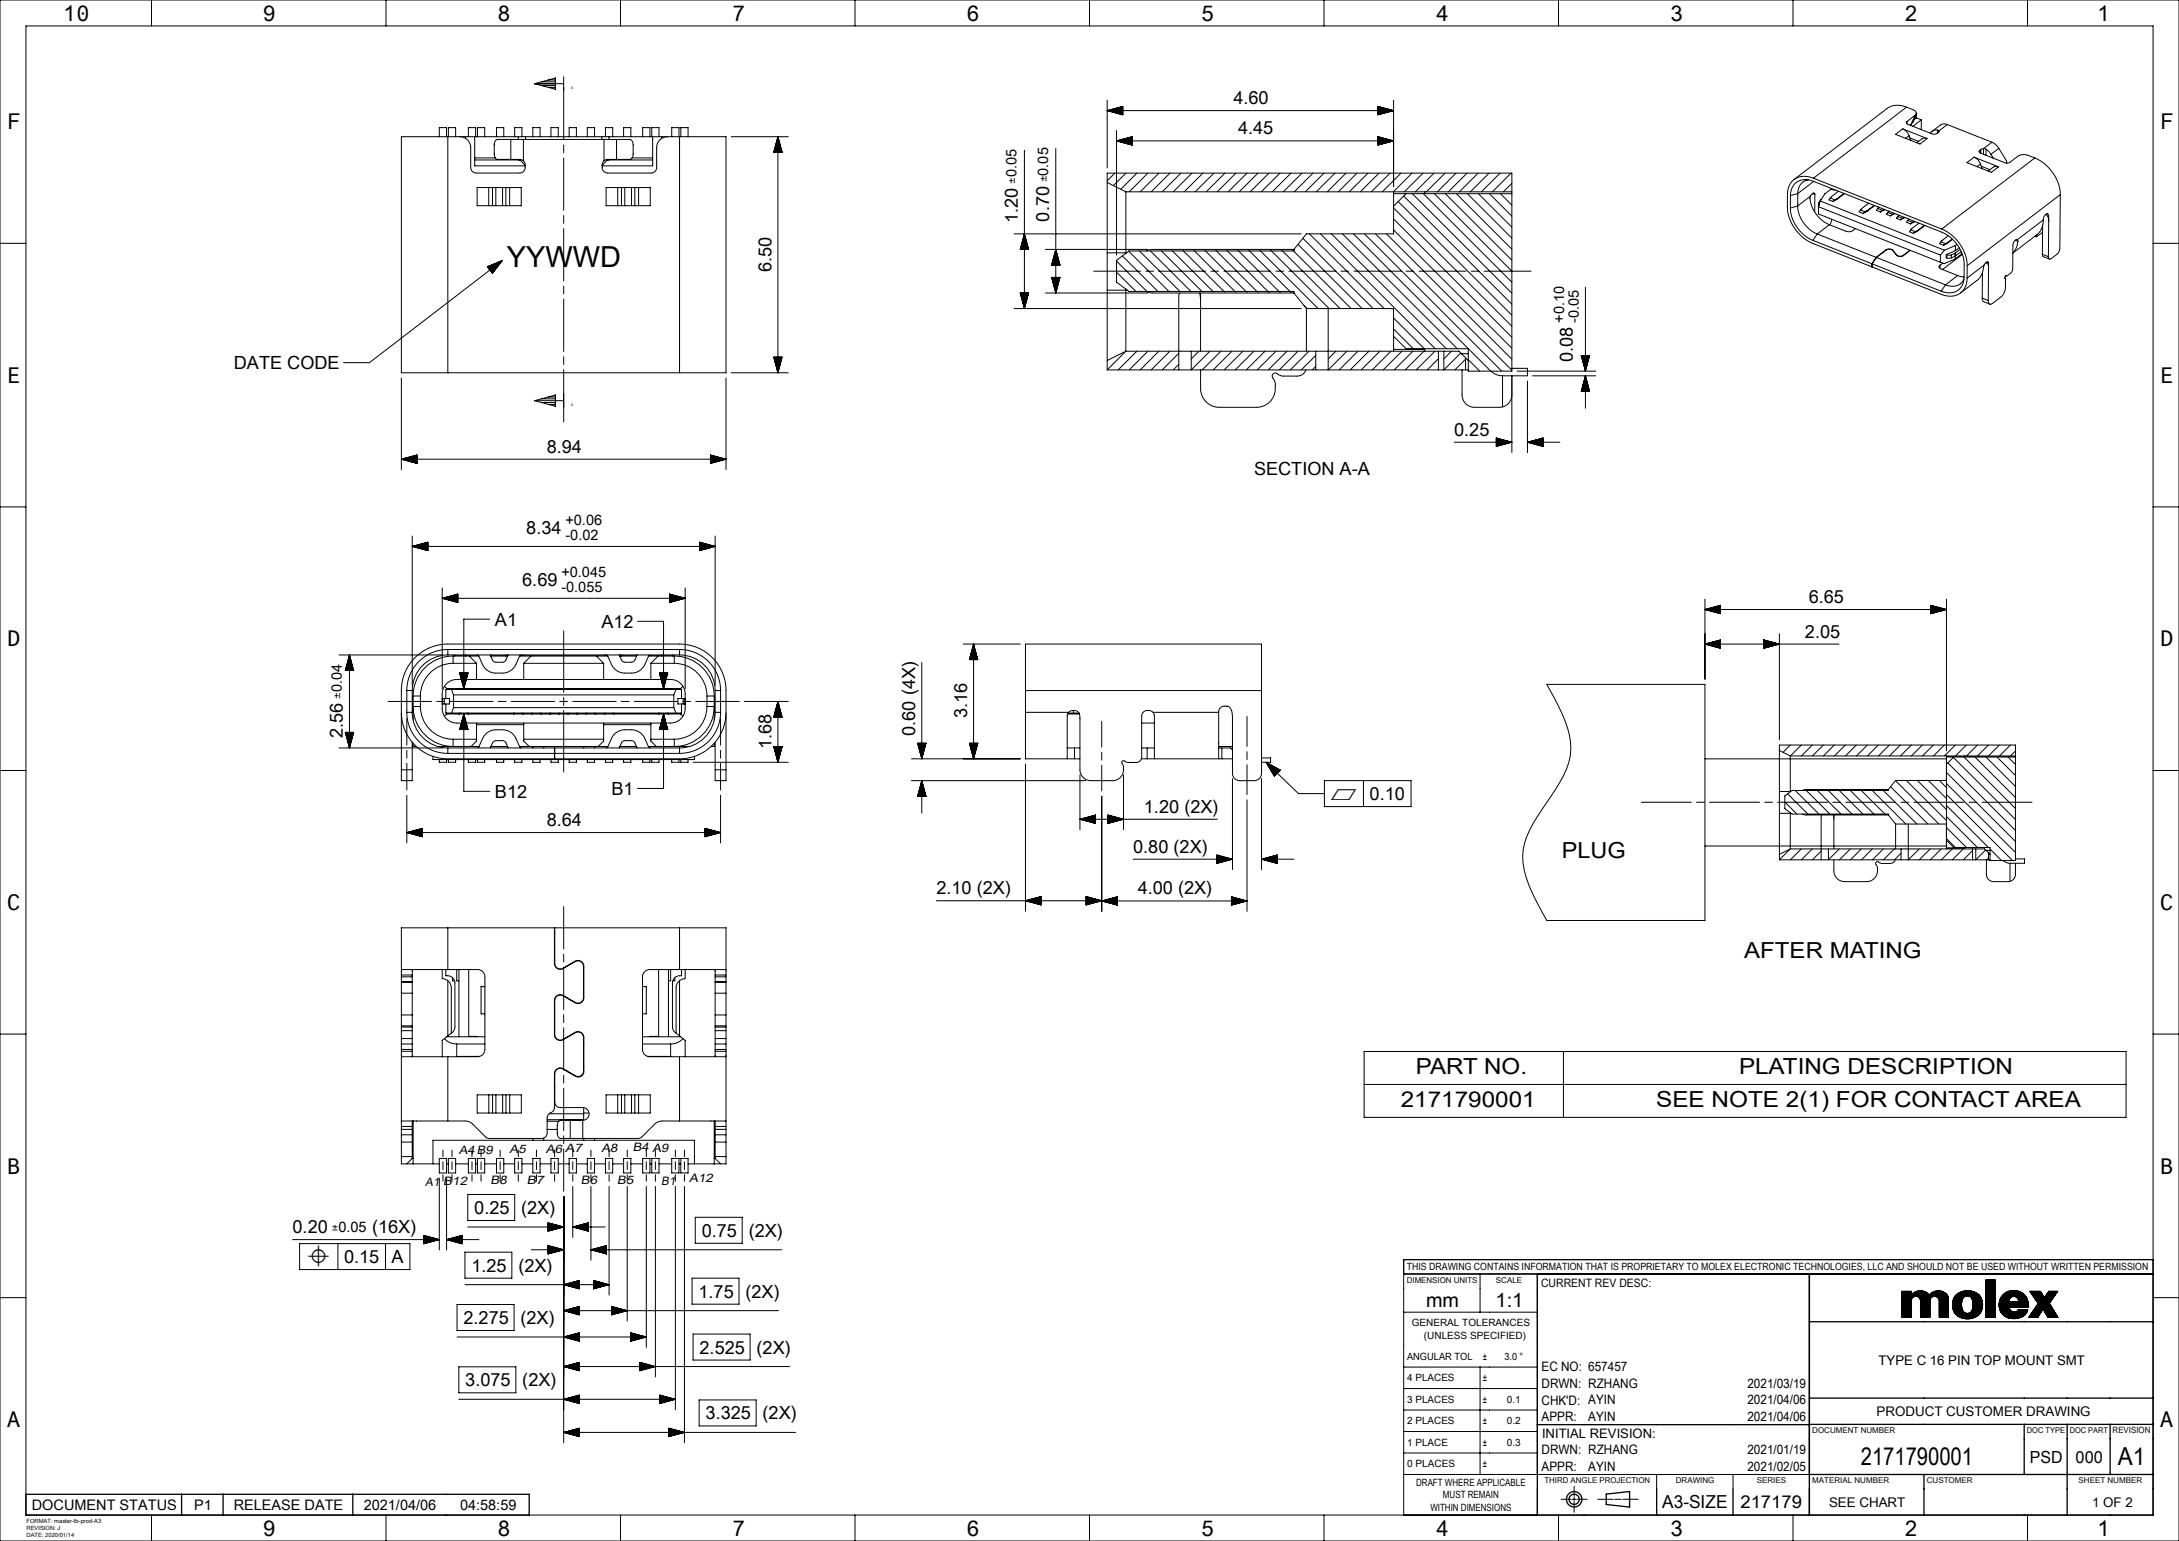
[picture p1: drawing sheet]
<svg xmlns="http://www.w3.org/2000/svg" width="420mm" height="297mm" viewBox="0 0 420 297" stroke-linecap="round" stroke-linejoin="round" font-family="sans-serif">
<defs><g id="words">
<text font-size="5.6" x="97.7" y="51.5">YYWWD</text>
<g font-size="4.8">
<text x="358.7" y="282.3">2171790001</text>
<text x="408.2" y="282.3">A1</text>
</g>
<g font-size="4.3">
<text x="301" y="165.4">PLUG</text>
<text x="336.2" y="184.6">AFTER MATING</text>
<text x="272.9" y="207">PART NO.</text>
<text x="335.2" y="207">PLATING DESCRIPTION</text>
<text x="319.2" y="213.3">SEE NOTE 2(1) FOR CONTACT AREA</text>
</g>
<g font-size="4.2">
<text x="12.2" y="4">10</text>
<text x="50.7" y="4">9</text>
<text x="95.9" y="4">8</text>
<text x="141.1" y="4">7</text>
<text x="186.3" y="4">6</text>
<text x="231.5" y="4">5</text>
<text x="276.7" y="4">4</text>
<text x="321.9" y="4">3</text>
<text x="367.1" y="4">2</text>
<text x="404.3" y="4">1</text>
<text x="1.4" y="25">F</text>
<text x="416.4" y="25">F</text>
<text x="1.4" y="73.8">E</text>
<text x="416.4" y="73.8">E</text>
<text x="1.4" y="124.6">D</text>
<text x="416.4" y="124.6">D</text>
<text x="1.4" y="175.4">C</text>
<text x="416.4" y="175.4">C</text>
<text x="270" y="213.3">2171790001</text>
<text x="1.4" y="226.2">B</text>
<text x="416.4" y="226.2">B</text>
<text x="1.4" y="275.1">A</text>
<text x="416.4" y="275.1">A</text>
<text x="50.7" y="296">9</text>
<text x="95.9" y="296">8</text>
<text x="141.1" y="296">7</text>
<text x="186.3" y="296">6</text>
<text x="231.5" y="296">5</text>
<text x="276.7" y="296">4</text>
<text x="321.9" y="296">3</text>
<text x="367.1" y="296">2</text>
<text x="404.3" y="296">1</text>
</g>
<text font-size="4.1" x="59.4" y="243.4">⌖</text>
<g font-size="3.9">
<text x="274.9" y="252">mm</text>
<text x="288.3" y="252">1:1</text>
</g>
<g font-size="3.5">
<text x="237.7" y="20.1">4.60</text>
<text x="238.6" y="25.9">4.45</text>
<text x="196.2" y="43" transform="rotate(-90 196.2 43)">1.20</text>
<text x="202.3" y="42.7" transform="rotate(-90 202.3 42.7)">0.70</text>
<text x="148.7" y="52.4" transform="rotate(-90 148.7 52.4)">6.50</text>
<text x="45.1" y="71.2">DATE CODE</text>
<text x="303.2" y="69.7" transform="rotate(-90 303.2 69.7)">0.08</text>
<text x="280.3" y="84">0.25</text>
<text x="105.4" y="87.3">8.94</text>
<text x="241.7" y="91.6">SECTION A-A</text>
<text x="101.4" y="102.9">8.34</text>
<text x="100.7" y="112.9">6.69</text>
<text x="348.6" y="116.2">6.65</text>
<text x="95.4" y="120.6">A1</text>
<text x="115.9" y="121">A12</text>
<text x="347.9" y="122.9">2.05</text>
<text x="66.1" y="142.2" transform="rotate(-90 66.1 142.2)">2.56</text>
<text x="176.4" y="141.8" transform="rotate(-90 176.4 141.8)">0.60 (4X)</text>
<text x="186.4" y="138.5" transform="rotate(-90 186.4 138.5)">3.16</text>
<text x="148.7" y="144.3" transform="rotate(-90 148.7 144.3)">1.68</text>
<text x="95.4" y="153.8">B12</text>
<text x="117.9" y="153.2">B1</text>
<text x="264" y="154.2">0.10</text>
<text x="105.4" y="159.2">8.64</text>
<text x="220.5" y="156.6">1.20 (2X)</text>
<text x="218.4" y="164.3">0.80 (2X)</text>
<text x="180.5" y="172.4">2.10 (2X)</text>
<text x="219.3" y="172.4">4.00 (2X)</text>
<text x="91.4" y="234">0.25</text>
<text x="100.5" y="234">(2X)</text>
<text x="56.4" y="237.7">0.20</text>
<text x="71.7" y="237.7">(16X)</text>
<text x="135.3" y="238.4">0.75</text>
<text x="144.3" y="238.4">(2X)</text>
<text x="66.3" y="243.4">0.15</text>
<text x="75.5" y="243.4">A</text>
<text x="90.9" y="245.1">1.25</text>
<text x="99.9" y="245.1">(2X)</text>
<text x="134.6" y="250.1">1.75</text>
<text x="143.7" y="250.1">(2X)</text>
<text x="89.3" y="255.2">2.275</text>
<text x="100.3" y="255.2">(2X)</text>
<text x="134.8" y="260.9">2.525</text>
<text x="145.8" y="260.9">(2X)</text>
<text x="89.7" y="267.2">3.075</text>
<text x="100.7" y="267.2">(2X)</text>
<text x="136" y="273.6">3.325</text>
<text x="147" y="273.6">(2X)</text>
<text x="320.4" y="290.6">A3-SIZE</text>
</g>
<text font-size="3.4" x="335.5" y="290.6">217179</text>
<text font-size="3.3" x="256.5" y="154.2">⏥</text>
<g font-size="3.2">
<text x="391.3" y="281.9">PSD</text>
<text x="400.1" y="281.9">000</text>
</g>
<g font-size="2.8">
<text x="301.5" y="62.2" transform="rotate(-90 301.5 62.2)">+0.10</text>
<text x="304.3" y="62.2" transform="rotate(-90 304.3 62.2)">-0.05</text>
<text x="109" y="101.2">+0.06</text>
<text x="109" y="104.1">-0.02</text>
<text x="108.2" y="111.2">+0.045</text>
<text x="108.2" y="114.1">-0.055</text>
<text x="6.1" y="291">DOCUMENT STATUS</text>
<text x="37.4" y="291">P1</text>
<text x="45" y="291">RELEASE DATE</text>
<text x="70.1" y="291">2021/04/06</text>
<text x="88.7" y="291">04:58:59</text>
</g>
<g font-size="2.6">
<text x="362.1" y="263">TYPE C 16 PIN TOP MOUNT SMT</text>
<text x="361.7" y="272.9">PRODUCT CUSTOMER DRAWING</text>
<text x="352.5" y="290.4">SEE CHART</text>
<text x="403.3" y="290.4">1 OF 2</text>
</g>
<g font-size="2.5">
<text x="196" y="35.5" transform="rotate(-90 196 35.5)">±0.05</text>
<text x="202" y="35.2" transform="rotate(-90 202 35.2)">±0.05</text>
<text x="65.9" y="134.7" transform="rotate(-90 65.9 134.7)">±0.04</text>
<text x="63.9" y="237.4">±0.05</text>
<text x="297.1" y="264.3">EC NO: 657457</text>
<text x="297.1" y="267.5">DRWN: RZHANG</text>
<text x="336.8" y="267.5">2021/03/19</text>
<text x="297.1" y="270.7">CHK'D: AYIN</text>
<text x="297.1" y="273.9">APPR:</text>
<text x="306.1" y="273.9">AYIN</text>
<text x="336.8" y="270.7">2021/04/06</text>
<text x="336.8" y="273.9">2021/04/06</text>
<text x="297.1" y="280.3">DRWN: RZHANG</text>
<text x="297.2" y="277.1">INITIAL REVISION:</text>
<text x="336.8" y="280.3">2021/01/19</text>
<text x="297.1" y="283.5">APPR:</text>
<text x="306.1" y="283.5">AYIN</text>
<text x="336.8" y="283.5">2021/02/05</text>
</g>
<g font-size="2.3">
<text x="122" y="221.9">B4 A9</text>
<text x="88.4" y="222.5">A4B9</text>
<text x="98.2" y="222.2">A5</text>
<text x="105.2" y="222.2">A6</text>
<text x="108.9" y="222.1">A7</text>
<text x="115.9" y="222.1">A8</text>
<text x="132.8" y="227.8">A12</text>
<text x="82" y="228.5">A1</text>
<text x="85.4" y="228.4">B12</text>
<text x="94.6" y="228.3">B8</text>
<text x="101.6" y="228.3">B7</text>
<text x="112" y="228.2">B6</text>
<text x="119" y="228.2">B5</text>
<text x="127.5" y="228.4">B1</text>
</g>
<text font-size="2.2" x="297" y="248">CURRENT REV DESC:</text>
<g font-size="1.9">
<text x="271.2" y="244.9">THIS DRAWING CONTAINS INFORMATION THAT IS PROPRIETARY TO MOLEX ELECTRONIC TECHNOLOGIES, LLC AND SHOULD NOT BE USED WITHOUT WRITTEN PERMISSION</text>
<text x="272.1" y="255.6">GENERAL TOLERANCES</text>
<text x="271.2" y="262.1">ANGULAR TOL</text>
<text x="274.5" y="258">(UNLESS SPECIFIED)</text>
<text x="285.8" y="262.1">±</text>
<text x="290" y="262.1">3.0 °</text>
<text x="271.2" y="266.3">4 PLACES</text>
<text x="285.8" y="266.2">±</text>
<text x="271.2" y="270.4">3 PLACES</text>
<text x="271.2" y="274.5">2 PLACES</text>
<text x="285.8" y="270.4">±</text>
<text x="285.8" y="274.5">±</text>
<text x="290.5" y="270.4">0.1</text>
<text x="290.5" y="274.5">0.2</text>
<text x="271.2" y="278.7">1 PLACE</text>
<text x="285.8" y="278.7">±</text>
<text x="290.5" y="278.7">0.3</text>
<text x="271.3" y="282.8">0 PLACES</text>
<text x="273" y="286.3">DRAFT WHERE APPLICABLE</text>
<text x="285.8" y="282.8">±</text>
<text x="275.7" y="291.2">WITHIN DIMENSIONS</text>
<text x="278.1" y="288.8">MUST REMAIN</text>
</g>
<text font-size="1.7" x="407.2" y="276.2">REVISION</text>
<g font-size="1.5">
<text x="271.1" y="247.2">DIMENSION UNITS</text>
<text x="288.3" y="247.2">SCALE</text>
<text x="349.3" y="276.2">DOCUMENT NUMBER</text>
<text x="390.7" y="276.2">DOC TYPE</text>
<text x="399" y="276.2">DOC PART</text>
<text x="297.7" y="285.9">THIRD ANGLE PROJECTION</text>
<text x="323" y="285.9">DRAWING</text>
<text x="338.6" y="285.9">SERIES</text>
<text x="349.3" y="285.8">MATERIAL NUMBER</text>
<text x="371.4" y="285.9">CUSTOMER</text>
<text x="400.7" y="285.9">SHEET NUMBER</text>
</g>
<g font-size="1.1">
<text x="5.1" y="293.5">FORMAT: master-tb-prod-A3</text>
<text x="5.1" y="294.9">REVISION: J</text>
<text x="5.1" y="296.3">DATE: 2020/01/14</text>
</g>
<g font-size=".7">
<text x="110.1" y="17.2">A</text>
<text x="110.1" y="78.3">A</text>
</g>
</g></defs>
<g fill="none" stroke="#000" stroke-width=".19">
<path d="M0 0h420v297h-420zM5 5h410v287h-410zM29.2 0v5M74.4 0v5M103 16.1h5.6M103 16.1l4 1.1M103 16.1l4-1v2.1M104.4 16.5h2.6M104.4 15.8h2.6M105.7 16.8h1.3M105.7 15.4h1.3M107 17.2h.1"/>
<path d="M107 15.1h.1M108.6 16.8v10.1M108.6 14.8v2.6M119.6 0v5M164.8 0v5M210 0v5M213.4 19.3v13.1M255.2 0v5M268.6 19.3v16.7M300.4 0v5M345.6 0v5M390.8 0v5"/>
<path d="M77.4 26.3h62.5v45.5h-62.5zM84.7 26.3v-1.7h1.4v1.7M86.3 26.3v45.5M86.4 26.3v-1.7h1.4v1.7M88.6 26.3a2.1 2.1 0 0 1 2.1 2.1v3.9a1.05 1.05 0 0 0 1.1 1h8.4a1.36 1.36 0 0 0 1.1-.9 1.36 1.36 0 0 0-.4-1.4M89.7 26.3v.4M90.3 26.3v-1.7h1.4v1.7M91.5 26.3v5.7h9.7M91.5 30.8h8.8M91.5 30.4h4M92 36.1h8.5v3.5h-8.5zM92 26.3v-1.7h1.4v1.7"/>
<path d="M94.2 36.1v3.5M94.9 36.1v3.5M95.6 36.1v3.5M95.7 26.3v-1.7h1.4v1.7M96.9 36.1v3.5M97.5 36.1v3.5M98.2 36.1v3.5M98.5 26.9v3.8M99.2 26.3v-1.7h1.4v1.7M99.9 26.3v.6M99.9 30.7l.3 .1M100.2 30.8h.1"/>
<path d="M100.3 30.8l.9 1.1M100.9 31l-.7-.3-4.5-.1-.3-.3-.1-.6v-2l.2-.6 .4-.2h25.5l.4 .2 .2 .6v2l-.1 .6-.3 .3-4.5 .1-.7 .3M100.9 26.9v4.1M101.3 26.3v.6M102.7 26.3v-1.7h1.4v1.7M106.2 26.3v-1.7h1.4v1.7M108.6 27.9v1.5M108.6 30.4v10.1M109.7 26.3v-1.7h1.4v1.7M113.2 26.3v-1.7h1.4v1.7M116 26.3v.6M116.4 26.9v4.1"/>
<path d="M116.7 26.3v-1.7h1.4v1.7M116.8 36.1h8.5v3.5h-8.5zM117 30.8l-.9 1.1M117 30.8h8.8M117.1 30.8h-.1M117.4 26.3v.6M117.4 30.7l-.3 .1M118.8 26.9v3.8M119.1 36.1v3.5M119.8 36.1v3.5M120.2 26.3v-1.7h1.4v1.7M120.4 36.1v3.5"/>
<path d="M121.7 36.1v3.5M121.8 30.4h4M122.4 36.1v3.5M123.1 36.1v3.5M123.9 26.3v-1.7h1.4v1.7M125.6 26.3v-1.7h1.4v1.7M125.8 26.3v5.7h-9.7M127.5 26.3v.4M128.7 26.3a2.1 2.1 0 0 0-2.1 2.1v3.9a1.05 1.05 0 0 1-1.1 1h-8.4a1.36 1.36 0 0 1-1.1-.9 1.36 1.36 0 0 1 .4-1.4M129.5 26.3v-1.7h1.4v1.7M131 26.3v45.5M131.2 26.3v-1.7h1.4v1.7"/>
<path d="M140.9 26.3h11M149.1 29.3h1.6M149.2 29.3h.1M149.2 29.1v.2M149.3 28.9v.4M149.3 28.7v.6M149.4 28.5v.8M149.4 28.3v1M149.5 28.1v1.2M149.5 28v1.3M149.6 27.8v1.5M149.6 27.6v1.7"/>
<path d="M149.7 27.4v1.9M149.7 27.2v2.1M149.8 27v2.3M149.8 26.8v2.5M149.9 26.6v2.7M149.9 26.4v2.9M149.9 26.3v45.5M149.9 26.3l-.8 3M149.9 26.3l.8 3M150 26.6v2.7M150.1 26.8v2.5M150.1 27v2.3"/>
<path d="M150.2 27.2v2.1M150.2 27.4v1.9M150.3 27.6v1.7M150.3 27.8v1.5M150.4 28v1.3M150.4 28.1v1.2M150.5 28.3v1M150.5 28.5v.8M150.6 28.7v.6M150.6 28.9v.4M150.7 29.1v.2M150.7 29.3h.1"/>
<path d="M197.5 29v30.5M203.5 28.6v27.9M213.4 35.2l3.6 1.8M213.4 21.3h55.2M213.4 21.3l3 .8M213.5 21.3h2.9M213.7 21.4h2.7M213.7 21.2h2.7M213.9 21.4h2.5M213.9 21.2h2.5M214.1 21.5h2.3M214.1 21.1h2.3"/>
<path d="M214.3 21.5h2.1M214.3 21.1h2.1M214.5 21.6h1.9M214.5 21h1.9M214.6 21.7h1.8M214.6 21h1.8M214.8 21.7h1.6M214.8 20.9h1.6M214.9 33.4l-1.5 1.4M215 21.8h1.4M215 20.9h1.4M215.2 25.2v24"/>
<path d="M215.2 27.2l3 .8M215.2 27.2h53.4M215.2 21.8h1.2M215.2 20.8h1.2M215.3 27.1h2.9M215.4 21.9h1M215.4 20.8h1M215.5 27.2h2.7M215.5 27.1h2.7M215.6 21.9h.8M215.6 20.7h.8M215.7 27.3h2.5"/>
<path d="M215.7 27h2.5M215.8 22h.6M215.8 20.7h.6M215.9 27.3h2.3M215.9 27h2.3M216 22h.4M216 20.6h.4M216.1 27.4h2.1M216.1 26.9h2.1M216.2 22.1h.2M216.2 20.6h.2M216.3 27.4h1.9"/>
<path d="M216.3 26.9h1.9M216.3 22.1h.1M216.3 20.5h.1M216.4 20.5v1.6M216.4 20.5l-3 .8M216.4 27.5h1.8M216.4 26.8h1.8M216.6 27.5h1.6M216.6 26.8h1.6M216.8 27.6h1.4M216.8 26.7h1.4M217 37v11.8"/>
<path d="M217 37h74.4M217 33.4l-2.4 2.4M217 27.6h1.2M217 26.7h1.2M217.2 27.7h1M217.2 26.6h1M217.4 27.7h.8M217.4 26.6h.8M217.6 27.8h.6M217.6 26.5h.6M217.8 27.8h.4M217.8 26.5h.4"/>
<path d="M218 27.9h.2M218 26.4h.2M218.1 27.9h.1M218.1 26.4h.1M218.2 26.4v1.6M218.2 26.4l-3 .8M219.1 33.4l-3.1 3.1M221.3 33.4l-3.6 3.6M223.4 33.4l-3.6 3.6M225.5 33.4l-3.6 3.6M227.6 33.4l-3.6 3.6M229.7 33.4l-3.6 3.6"/>
<path d="M231.9 33.4l-3.6 3.6M234 33.4l-3.6 3.6M236.1 33.4l-3.6 3.6M238.2 33.4l-3.6 3.6M240.3 33.4l-3.6 3.6M242.5 33.4l-3.6 3.6M244.6 33.4l-3.6 3.6M246.7 33.4l-3.6 3.6M248.8 33.4l-3.6 3.6M251 33.4l-3.6 3.6M253.1 33.4l-3.6 3.6M255.2 33.4l-3.6 3.6"/>
<path d="M257.3 33.4l-3.6 3.6M259.4 33.4l-3.6 3.6M261.6 33.4l-3.6 3.6M263.7 33.4l-3.6 3.6M265.6 27.9h.1M265.6 27.9h.3M265.6 27.8h.5M265.6 27.8h.6M265.6 27.7h.8M265.6 27.7h1M265.6 27.6h1.2M265.6 27.6h1.4"/>
<path d="M265.6 27.5h1.6M265.6 27.5h1.8M265.6 27.4h2M265.6 27.4h2.2M265.6 27.3h2.3M265.6 27.3h2.5M265.6 27.2h2.7M265.6 26.4h.1M265.6 26.4h.3M265.6 26.5h.5M265.6 26.5h.6M265.6 26.6h.8"/>
<path d="M265.6 26.6h1M265.6 26.7h1.2M265.6 26.7h1.4M265.6 26.8h1.6M265.6 26.8h1.8M265.6 26.9h2M265.6 26.9h2.2M265.6 27h2.3M265.6 27h2.5M265.6 27.1h2.7M265.6 27.1h2.9M265.6 26.4l3 .8"/>
<path d="M265.6 20.5v1.6M265.6 26.4v1.6M265.6 22.1h.1M265.6 22.1h.3M265.6 22h.5M265.6 22h.6M265.6 21.9h.8M265.6 21.9h1M265.6 21.8h1.2M265.6 21.8h1.4M265.6 21.7h1.6M265.6 21.7h1.8"/>
<path d="M265.6 21.6h2M265.6 21.5h2.2M265.6 21.5h2.3M265.6 21.4h2.5M265.6 21.4h2.7M265.6 21.3h2.9M265.6 20.5h.1M265.6 20.6h.3M265.6 20.6h.5M265.6 20.7h.6M265.6 20.7h.8M265.6 20.8h1"/>
<path d="M265.6 20.8h1.2M265.6 20.9h1.4M265.6 20.9h1.6M265.6 21h1.8M265.6 21h2M265.6 21.1h2.2M265.6 21.1h2.3M265.6 21.2h2.5M265.6 21.2h2.7M265.6 20.5l3 .8M265.8 33.4l-3.6 3.6M267.9 33.4l-3.6 3.6"/>
<path d="M268.6 37v8.1h-16.8l-2.4 3M268.6 37.3h22.8M268.6 27.2l-3 .8M268.6 21.3l-3 .8M269.5 38.8l21.9 22M270 33.4l-3.6 3.6M270.6 37.8l20.8 20.8M271 37.3l-2.4 2.4M272.2 33.4l-3.6 3.6M272.2 37.3l19.2 19.2M274.3 33.4l-3.6 3.6M274.3 37.3l17.1 17.1"/>
<path d="M274.6 37v.3M276.4 33.4l-3.6 3.6M276.5 37.3l14.9 15M278.5 33.4l-3.6 3.6M278.6 37.3l12.8 12.8M280.6 33.4l-3.6 3.6M280.7 37.3l10.7 10.7M282.8 33.4l-3.6 3.6M282.8 37.3l8.6 8.6M284.9 33.4l-3.6 3.6M285 37.3l6.4 6.5M287 33.4l-3.6 3.6"/>
<path d="M287.1 37.3l4.3 4.4M289.1 33.4l-3.6 3.6M289.2 37.3l2.2 2.2M291.3 33.4l-3.6 3.6M291.3 37.3l.1 .1M291.4 35.3l-1.6 1.7M345.1 37.7a2.94 2.94 0 0 1 4.4-2.8l24.8 9.8a7.2 7.2 0 0 1 4.3 6.3v2.4a2.94 2.94 0 0 1-4.4 2.7M345.1 37.7v2.4M345.8 34.6a3.5 3.5 0 0 0-1.3 2.9v2.4a8.2 8.2 0 0 0 4.9 7l11.4 4.5M346.5 39.7a6.2 6.2 0 0 0 3.8 5.4M346.5 39.7l-1.4 .4M346.5 37.3v2.4"/>
<path d="M346.5 37.3l-1.4 .4M348.5 34.7a2.45 2.45 0 0 0-2 2.6M349 37.8a5.6 5.6 0 0 0 3.3 5.4l.3 .1M349 37.8l-2.5 1.9M349.3 37.3l.5 .2M349.5 37.2l.3 .1M349.5 34.3a3.8 3.8 0 0 0-3.7 .3M349.5 34.3l24.8 9.8M349.6 35l-3.1 2.3M349.8 37.3v.2M349.8 37.3h-.4l-.4 .5M349.8 37.5v3.3"/>
<path d="M350.5 39.8v1.4l23.5 9.4M350.5 39.8l23.5 9.4M350.6 39.1l.1 .2M350.6 39.1v.6M350.8 38.7l-.3 1.1M350.8 38.7l24 9.5M351.1 38.4l-.5 .7M352.8 38.2l-.3 .3 .8 .3M352.8 38.2l.9 .3M353.3 38.8h.1M353.7 38.5l-.4 .3M353.8 36.6l-.9-.1-1.2 .9-.9 1.3"/>
<path d="M354 38.3v.1M354 38.3l-.3 .2M354 38.4l-.7 .4M354.4 36.9l-1.6 1.3M355.4 37.3l-1.4 1M355.5 37.3l-1.5 1.1M360.2 39.2l-1.6 1.3M361.2 39.6l-1.3 1M361.3 39.6l-1.4 1.1M362.1 39.9l-.2 .3M362.1 39.9h.1M366.7 24.8l.8 .6 .5 .8"/>
<path d="M366.7 24.8l-1.3 1.1 4.7 1.9 1.4-1.1M366.7 24.8l4.8 1.9M367.5 20.7l1.5 .5 .4 .6M367.5 20.7a3.8 3.8 0 0 0-3.8 .2l-17.9 13.7M367.5 20.7l-18 13.6M367.6 23.4l-.2 .3 .3 .2 4.8 1.9h.7l.5-.3v-.3M367.6 23.4v.5M368 26.2l-.7 .5M368 26.2l.3 .9M368.1 26.6l1.7 .7M368.3 24l-.1 .1M369.1 22.3l-1.5 1.1"/>
<path d="M369.1 22.4l-.8 1.6M369.1 22.3v.1M369.2 22.5h.2M369.3 22.2l-.2 .2M369.3 22.2l-.6 1.3-.4 .5M369.4 21.8l-.3 .5M369.4 21.8l-.1 .4M369.4 22.5l-.3 .2M369.4 22.7l-.4 .3M369.4 22.5v.2M369.4 22.7l.9 .4M370.3 23.1l-1.6 1.2"/>
<path d="M370.3 23.1v1.9M371.5 26.7h-.9l-1.1 .8M372.5 25.3l-.5 .3M372.5 25.3h.1M373.4 25.1l.3 .1M373.4 25.1h-.5l-.4 .2M373.4 25.1v.6M373.7 25.2v.2M375.3 24l-.6-.1-.5 .1-1.7 1.3M375.3 24l-1.6 1.2M375.3 24l8.6 3.4M380.5 30.3l.7 .5 .5 .8"/>
<path d="M380.5 30.3l-1.4 1 4.7 1.9 1.4-1M380.5 30.3l4.7 1.9M381.6 29l-.1 .3 .3 .2M381.6 29v.4M381.7 31.6l-.6 .5M381.7 31.6l.4 .9M381.8 29.5l4.9 1.9 .7-.1 1.5-1.2a2.26 2.26 0 0 1 2-.2l1.3 .5M381.8 28.8l-.2 .2M381.8 28.8v.7M381.9 32l1.7 .7M382.3 28.7l-.5 .1M382.3 28.7v1"/>
<path d="M382.3 28.7l.5 .1M382.8 28.8l1 .9M382.8 28.8v1.1M383.8 29.7l.4 .8M383.9 27.4l.8 .5 .6 .7M383.9 27.4l-1.6 1.3M385.2 32.2l-.9-.1-1.1 .9M385.3 28.6l1.4 2.3 .1 .5M385.3 28.6l-1.5 1.1M392.2 30.4a8.2 8.2 0 0 1 4.9 7.1M392.2 30.4l-17.9 13.7M397.1 37.5l-.1 10.5-.5 1-1.2 .9h-.3"/>
<path d="M397.1 37.5l-17.9 13.7M0 46.9h5M94 51.4h-.1M94.2 51.3l-.2 .2M94.4 51.2l-.4 .3M94.7 51.1l-.7 .4 .5-.3M94.9 51l-.8 .6M95 52.6l-.1 .1M95.1 52.5l-.2 .1M95.1 50.9l-1 .8M95.3 50.9l-1.1 .8M95.3 52.2l-.5 .4 .4-.3"/>
<path d="M95.4 52l-.6 .5M95.4 50.8l-1.2 .9M95.6 51.9l-.8 .6M95.6 50.7l-1.4 1.1M95.7 51.7l-1 .7M95.8 51.5l-1.1 .9M95.8 50.6l-1.5 1.2M96 50.6l-1.7 1.3M96 51.2l-1.3 1.1 1.2-.9M96.1 51.1l-1.5 1.2M96.2 50.5l-1.9 1.4M96.3 50.9l-1.7 1.3"/>
<path d="M96.4 50.4l-2.1 1.5M96.4 50.8l-1.9 1.4M96.5 50.6l-2 1.5M96.5 50.3l-2.1 1.7M96.6 50.5l-2.1 1.6M96.7 50.3l-2.3 1.7M96.8 50.2l-25.6 19.7h-5M96.8 50.2l-2.9 1.2 1 1.3M96.8 50.2l-1.9 2.5M108.6 41.5v1.5M108.6 44v10.1M108.6 55.1v1.5"/>
<path d="M108.6 57.6v10.1M195.5 59.5h55.3M195.5 45.1h55.3M196.6 56.5h1.7M196.6 48.1h1.7M196.6 48.1l.9-3 .8 3M196.6 56.5l.9 3M196.7 48v.1M196.7 56.5h.1M196.7 47.8v.3M196.7 56.5v.2M196.8 47.6v.5"/>
<path d="M196.8 56.5v.4M196.8 47.4v.7M196.8 56.5v.6M196.9 47.2v.9M196.9 56.5v.8M196.9 47.1v1M196.9 56.5v1M197 46.9v1.2M197 56.5v1.2M197 46.7v1.4M197 56.5v1.4M197.1 46.5v1.6"/>
<path d="M197.1 56.5v1.5M197.1 46.3v1.8M197.1 56.5v1.7M197.2 46.1v2M197.2 56.5v1.9M197.2 45.9v2.2M197.2 56.5v2.1M197.3 45.7v2.4M197.3 56.5v2.3M197.3 45.5v2.6M197.3 56.5v2.5M197.4 45.4v2.7"/>
<path d="M197.4 56.5v2.7M197.4 45.2v2.9M197.4 56.5v2.9M197.5 45.4v2.7M197.5 56.5v2.7M197.6 45.5v2.6M197.6 56.5v2.5M197.6 45.7v2.4M197.6 56.5v2.3M197.7 45.9v2.2M197.7 56.5v2.1M197.7 46.1v2"/>
<path d="M197.7 56.5v1.9M197.8 46.3v1.8M197.8 56.5v1.7M197.8 46.5v1.6M197.8 56.5v1.5M197.9 46.7v1.4M197.9 56.5v1.4M197.9 46.9v1.2M197.9 56.5v1.2M198 47.1v1M198 56.5v1M198 47.2v.9"/>
<path d="M198 56.5v.8M198.1 47.4v.7M198.1 56.5v.6M198.1 47.6v.5M198.1 56.5v.4M198.2 47.8v.3M198.2 56.5v.2M198.2 48v.1M198.2 56.5h.1M198.3 56.5l-.8 3M201.5 56.5h19.8M201.5 48.1h19.8"/>
<path d="M202.7 51v.1M202.7 53.5h.1M202.8 50.8v.3M202.8 53.5v.2M202.8 50.6v.5M202.8 53.5v.4M202.9 50.4v.7M202.9 53.5v.6M202.9 50.2v.9M202.9 53.5v.8M203 50.1v1M203 53.5v1"/>
<path d="M203 49.9v1.2M203 53.5v1.2M203.1 49.7v1.4M203.1 53.5v1.4M203.1 49.5v1.6M203.1 53.5v1.5M203.2 49.3v1.8M203.2 53.5v1.7M203.2 49.1v2M203.2 53.5v1.9M203.3 48.9v2.2M203.3 53.5v2.1"/>
<path d="M203.3 48.7v2.4M203.3 53.5v2.3M203.4 48.5v2.6M203.4 53.5v2.5M203.4 48.4v2.7M203.4 53.5v2.7M203.5 48.1l.8 3h-1.6zM203.5 48.2v2.9M203.5 53.5v2.9M203.6 48.4v2.7M203.6 53.5v2.7M203.6 48.5v2.6"/>
<path d="M203.6 53.5v2.5M203.7 48.7v2.4M203.7 53.5v2.3M203.7 48.9v2.2M203.7 53.5v2.1M203.8 49.1v2M203.8 53.5v1.9M203.8 49.3v1.8M203.8 53.5v1.7M203.9 49.5v1.6M203.9 53.5v1.5M203.9 49.7v1.4"/>
<path d="M203.9 53.5v1.4M204 49.9v1.2M204 53.5v1.2M204 50.1v1M204 53.5v1M204.1 50.2v.9M204.1 53.5v.8M204.1 50.4v.7M204.1 53.5v.6M204.2 50.6v.5M204.2 53.5v.4M204.2 50.8v.3"/>
<path d="M204.2 53.5v.2M204.3 51v.1M204.3 53.5h.1M204.3 53.5l-.8 3M204.3 53.5h-1.6l.8 3M210.8 52.3h9.1M213.4 48.7h3.7M213.4 55.9h3.9M215.2 52.4l3.8 3.8M215.2 50.3l5.9 5.9M216.3 49.3l6.9 6.9M217 55.7v12"/>
<path d="M217.6 48.4l7.8 7.8M219.6 48.4l7.9 7.9M220.9 52.3h1.5M220.9 56.2l1.4 .3h27.1M221.7 48.3l7.9 8M223.4 52.3h9M223.8 48.3l8 8M225.9 48.3l8 8M227.3 56.5l-.1 .6v14.2M228 48.3l8.1 8M230.1 48.3l8.1 8M231.3 56.5l.1 1.4"/>
<path d="M231.3 56.5l.1 11.2M232.2 48.2l8.1 8.2M233.4 52.3h1.5M234.3 48.2l8.2 8.2M235.9 52.3h9M236.4 48.2l8.2 8.2M238.5 48.2l8.3 8.2M240.6 48.2l8.3 8.2M242.8 48.2l11.3 11.3M244.9 48.1l11.3 11.4M245.9 52.3h1.5M247 48.1l11.3 11.4"/>
<path d="M248.4 52.3h9.1M249.1 48.1l11.3 11.4M249.4 48.1h-27.1l-1.4 .3M249.4 48.1v.3h-31.8l-2.4 1.8v4.2l2.4 1.8h31.8v.3M249.4 56.5l2.4 3M250.2 47.1l12.3 12.4M251.1 45.9l13.6 13.6M251.3 58.8l.6 .7M251.8 59.5v8.2M251.8 59.5h16.8v8.2M252.4 45.1l14.4 14.4M254.5 45.1l22.2 22.1"/>
<path d="M256 59.5v11.8l3.6-3.6M256.6 45.1l22.2 22.1M258.5 52.3h1.5M258.8 45.1l22.1 22.1M260.9 45.1l26.4 26.4M261 52.3h9M263 45.1l26.5 26.4M265.1 45.1l26.3 26.3M267.2 45.1l24.2 24.1M268.6 44.3l22.8 22.8M268.6 42.2l22.8 22.8M268.6 40.1l22.8 22.8"/>
<path d="M271 52.3h1.5M273.5 52.3h9.1M283.6 52.3h1.5M286.1 52.3h9M305.6 55.3v16.2M345.1 40.1a7.2 7.2 0 0 0 4.3 6.2M349.4 46.3l24.8 9.8M350.3 45.1l-.9 1.2M350.3 45.1l24.7 9.8M352.6 43.3l3.2 1.3a1.51 1.51 0 0 0 1.3-.1l.5-.4M352.6 43.3l-2.3 1.8M353.1 42.2l-.4 1.2"/>
<path d="M358.6 40.5l-.2 .3 .7 .3M358.6 40.5l.9 .3M359.2 41.1h-.1M359.2 41.1h.1M359.5 40.8l-.3 .3M359.9 40.6v.1M359.9 40.6l-.4 .2M359.9 40.7l-.7 .4M360.8 50.8v.6M360.8 51.4h.1M360.8 50.8v.6l13.4 5.3a3.8 3.8 0 0 0 3.7-.2M361.7 49.6l-.9 1.2"/>
<path d="M361.9 40.2l-.2 .3 .7 .4M361.9 40.2l.9 .3M362.5 40.8l-.1 .1M362.5 40.8h.1M362.8 40.5l-.3 .3M363.2 40.5v-.1l-.4 .1M363.2 40.5l-.7 .3M363.3 40.4l-.1 .1M363.5 48.2l.7-.2 .6 .2M363.5 48.2h.1M363.9 41l-.3 .3 .8 .3M363.9 41l.9 .3"/>
<path d="M364.1 40.7l-.2 .3M364.5 41.5l-.1 .1M364.5 41.5h.1M364.8 41.3l-.3 .2M364.8 48.2h.1M364.8 48.2l.8 1M364.8 48.2v.1M365.1 41.1l-.3 .2M365.2 41.2l-.7 .3M365.2 41.1v.1M365.2 41.2h.1M365.6 49.2l-.9-1.1h-.9l-2.2 1.5-.8 1.2"/>
<path d="M365.6 49.2l.6 .2 .7-.1M365.6 49.2l.6 .2 .6-.2M365.6 49.2h.1M365.8 41.7l-.3 .4 .8 .3M365.8 41.7l.9 .4M366 41.5l-.2 .2M366.4 42.3l-.1 .1M366.4 42.3h.1M366.7 42.1l-.3 .2M366.8 49.2v.1M367 41.9l-.3 .2M367.1 41.9h.1"/>
<path d="M367.1 41.9l-.7 .4M367.7 42.5l-.2 .3 .8 .4M367.7 42.5l.9 .3M367.9 42.2l-.2 .3M367.9 42.2h.1M368.2 48.2l-1.4 1M368.2 48.2l-1.3 1.1M368.3 44.3l-.3 .4 .8 .3M368.3 44.3l.9 .4M368.3 43.1v.1M368.3 43.1h.1M368.6 42.8l-.3 .3"/>
<path d="M368.9 44.9l-.1 .1M368.9 44.9h.1M369 42.8v-.1l-.4 .1M369 42.8l-.7 .3M369.1 42.7l-.1 .1M369.2 44.7l-.3 .2M369.5 44.6l-.6 .3M369.5 44.5v.1M369.5 44.5l-.3 .2M369.9 43l-1.6 1.3M370.9 43.4l-1.4 1.1M371 43.5l-1.5 1.1"/>
<path d="M373.9 51.1a.4 .4 0 0 0-.1 .5 .4 .4 0 0 0 .4 .2l3.1 1.3M373.9 51.1v.6M374 49.2v1.4M374.1 46.6l-.2 .4 .7 .3M374.1 46.6l.9 .4M374.3 44.1a8.2 8.2 0 0 1 4.9 7.1M374.5 50.7l-.6 .4M374.7 47.2l-.1 .1M374.7 47.2v.1M374.7 47.3h-.1M374.8 48.2l-.8 1M375 54.9l-.8 1.2"/>
<path d="M375 47l-.3 .2M375.1 49.1v.6h.1M375.1 49.1h.1M375.2 49.1v.6M375.4 46.8v.1M375.4 46.8l-.4 .2M375.4 46.9l-.7 .4M375.5 45.4l-1.4 1.2M376.1 49.7h-.9M376.1 49.1h-.9M376.1 49.1v.6M376.3 46.1l-.9 .7"/>
<path d="M376.3 46.1l-.9 .8M376.8 49.4l-.7 .3M376.8 48.8v.6M376.8 48.8l-.7 .3M376.9 49.9l-2.1 .9-.8-.2M376.9 49.4v.5M376.9 48.3l-1.8 .8M376.9 47.3v1M376.9 47.3l-2.1 .9M376.9 49.3l-.1 .1M376.9 48.7l-.1 .1M376.9 48.7v.6"/>
<path d="M377.2 47.1l-.3 .2M377.3 53.1l1.3 .3M377.3 53.1l-2.3 1.8M377.6 47.7l-.7 .6M377.8 48.1l-.9 .6M378 48.5l-1.1 .8M378.1 48.6v.4l-1.2 .9M378.2 49l-3.8 2.9M378.5 53.9a2.57 2.57 0 0 1-3.5 1M379.2 53.6a3.5 3.5 0 0 1-1.3 2.9M379.2 51.2v2.4M382.1 57.5l.2 .6 1.2 .5"/>
<path d="M382.1 57.5l1.1 .4M382.1 52.5v5M382.4 51.1a4.3 4.3 0 0 1-1.3 2.9l-3.2 2.5M382.4 51.1l-3.2 2.5M382.8 50.6l.5 .5M383 50.5l.3 .1M383.2 57.9l.1 .5 .2 .2M383.3 50.6l-.4-.1-.5 .6M383.3 50.6v.5M383.3 51.1l-.1 6.8M386.7 53.2l-.3 .3 .2 .4-.1 1.5a2.59 2.59 0 0 1-.8 1.8l-1.7 1.3-.5 .1M386.7 53.2h.1"/>
<path d="M388.4 46.3l.5 .2M388.9 46.2h-.3l-.3 .2-.3 .7-.1 5-.3 .5-.9 .6M388.9 46.2v.3M388.9 46.5l-.3 1.3-.6 .9M392.3 45.5l.3 .1M392.6 45.3v.3M393.7 49l.1 .4 1.2 .5M393.7 49l1.1 .5M393.7 44.8l-1.1 .8M393.7 43.4v5.6M393.8 42.4l.3-.8 .5-.4 .3 .4v1M393.8 42.4a3.5 3.5 0 0 1-1.2 2.9l-4.6 3.5"/>
<path d="M393.8 42.4l-4.9 3.8M394.4 41.3h.1M394.4 41.3l.3 .6 .2 .7M394.8 49.5l.2 .4M394.9 42.6l-.1 6.9M415 46.9h5M77.4 72.8v17.7M103 77.2h5.6M103 77.2l4 1.1M104.4 77.6h2.6M104.4 76.9h2.6M105.7 77.9h1.3"/>
<path d="M105.7 76.5h1.3M107 78.3h.1M107 76.2h.1M107 76.2v2.1M107 76.2l-4 1M108.6 71.2v10.1M108.6 68.7v1.5M108.6 75.9v2.6M139.9 72.8v17.7M140.9 71.8h11M149.1 68.8h1.6M149.1 68.8l.8 3"/>
<path d="M149.2 68.8v.1M149.2 68.8v.3M149.3 68.8v.5M149.3 68.8v.7M149.4 68.8v.9M149.4 68.8v1.1M149.5 68.8v1.2M149.5 68.8v1.4M149.6 68.8v1.6M149.6 68.8v1.8M149.7 68.8v2M149.7 68.8v2.2"/>
<path d="M149.8 68.8v2.4M149.8 68.8v2.6M149.9 68.8v2.8M149.9 68.8v3M150 68.8v2.8M150.1 68.8v2.6M150.1 68.8v2.4M150.2 68.8v2.2M150.2 68.8v2M150.3 68.8v1.8M150.3 68.8v1.6M150.4 68.8v1.4"/>
<path d="M150.4 68.8v1.2M150.5 68.8v1.1M150.5 68.8v.9M150.6 68.8v.7M150.6 68.8v.5M150.7 68.8v.3M150.7 68.8v.1M150.7 68.8l-.8 3M213.4 71.3h69.6M217 67.7h64.2l1.8 1.8M217 67.7l-3.6 1.8M217 67.7l-3.6 3.6"/>
<path d="M219.1 67.7l-3.6 3.6M221.3 67.7l-3.6 3.6M223.4 67.7l-3.6 3.6M225.5 67.7l-3.6 3.6M227.2 70.2l-1.1 1.1M227.2 68.1l-3.2 3.2M229.6 67.7v3.6l3.6-3.6M231.1 67.7l-1.5 1.5M231.4 71.3v3.6a3.6 3.6 0 0 0 3.6 3.6h7.2a3.8 3.8 0 0 0 3-5.9 .66 .66 0 0 1 .5-.7 .66 .66 0 0 1 .8 .3l.9 .3h2.6a1.8 1.8 0 0 0 1.7-1.2M235.3 67.7l-3.6 3.6M237.5 67.7l-3.6 3.6M239.6 67.7l-3.6 3.6"/>
<path d="M241.7 67.7l-3.6 3.6M243.8 67.7l-3.6 3.6M245.9 67.7l-3.6 3.6M248.1 67.7l-3.6 3.6M250.2 67.7l-3.6 3.6M252.3 67.7l-3.6 3.6M253.6 67.7v3.6M253.6 70.6l-.7 .7M253.6 68.5l-2.8 2.8M257.5 67.7l-1.5 1.5M261.7 67.7l-3.6 3.6M263.9 67.7l-3.6 3.6"/>
<path d="M266 67.7l-3.6 3.6M268.1 67.7l-3.6 3.6M268.6 64.8l2.4 2.4h12v4.3h8.4v-38.1h-78v37.9M268.6 67.3h6M268.6 63.4l3.8 3.8M268.6 61.3l5.9 5.9M270.2 67.7l-3.6 3.6M272.3 67.7l-3.6 3.6M274.5 67.7l-3.6 3.6M274.6 67.2v.5M276.6 67.7l-3.6 3.6M277.3 67.7l-.1 3.6"/>
<path d="M277.3 69.1l-2.2 2.2M278.3 67.7v3.6l3.3-3.3M279.8 67.7l-1.5 1.5M281.7 68.2h1.3M281.8 71.3v4.8a2.4 2.4 0 0 0 2.4 2.4h4.8a2.4 2.4 0 0 0 2.4-2.4M281.8 68.2v.1M282.5 69v2.3M282.5 69.2l-2.1 2.1M283 71.4l.1 .1M283 69.3l2.2 2.2M287.4 71.5a3.2 3.2 0 0 0 2.2 .9M289.6 72.4v6"/>
<path d="M291.4 71h3v1.4h-4.8M291.4 72.4v14.8M292.4 71.5h15.2M294.4 73.4v13.8M295.4 72.4h12.2M304.8 68.5h1.6M304.8 68.5l.8 3M304.8 75.4h1.6M304.8 68.5v.1M304.8 75.4h.1M304.9 68.5v.3M304.9 75.2v.2"/>
<path d="M304.9 68.5v.5M304.9 75v.4M305 68.5v.7M305 74.8v.6M305 68.5v.8M305 74.6v.8M305.1 68.5v1M305.1 74.4v1M305.1 68.5v1.2M305.1 74.2v1.2M305.2 68.5v1.4M305.2 74v1.4"/>
<path d="M305.2 68.5v1.6M305.2 73.9v1.5M305.3 68.5v1.8M305.3 73.7v1.7M305.3 68.5v2M305.3 73.5v1.9M305.4 68.5v2.2M305.4 73.3v2.1M305.4 68.5v2.4M305.4 73.1v2.3M305.5 68.5v2.6M305.5 72.9v2.5"/>
<path d="M305.5 68.5v2.7M305.5 72.7v2.7M305.6 68.5v2.9M305.6 72.5v2.9M305.6 72.4v6.3M305.6 72.4l-.8 3M305.6 72.4l.8 3M305.7 68.5v2.7M305.7 72.7v2.7M305.7 68.5v2.6M305.7 72.9v2.5M305.8 68.5v2.4"/>
<path d="M305.8 73.1v2.3M305.8 68.5v2.2M305.8 73.3v2.1M305.9 68.5v2M305.9 73.5v1.9M305.9 68.5v1.8M305.9 73.7v1.7M306 68.5v1.6M306 73.9v1.5M306 68.5v1.4M306 74v1.4M306.1 68.5v1.2"/>
<path d="M306.1 74.2v1.2M306.1 68.5v1M306.1 74.4v1M306.2 68.5v.8M306.2 74.6v.8M306.2 68.5v.7M306.2 74.8v.6M306.3 68.5v.5M306.3 75v.4M306.3 68.5v.3M306.3 75.2v.2M306.4 68.5v.1"/>
<path d="M306.4 75.4h.1M306.4 68.5l-.8 3M0 97.7h5M77.4 88.5h62.5M77.4 88.5l3 .8M77.5 88.5h2.9M77.6 88.6h2.8M77.6 88.4h2.8M77.8 88.6h2.6M77.8 88.4h2.6M78 88.7h2.4M78 88.3h2.4"/>
<path d="M78.2 88.7h2.2M78.2 88.3h2.2M78.4 88.8h2M78.4 88.2h2M78.6 88.8h1.8M78.6 88.2h1.8M78.8 88.9h1.6M78.8 88.1h1.6M79 88.9h1.4M79 88.1h1.4M79.2 89h1.2M79.2 88h1.2"/>
<path d="M79.4 89h1M79.4 88h1M79.5 89.1h.9M79.5 87.9h.9M79.7 89.1h.7M79.7 87.9h.7M79.9 89.2h.5M79.9 87.8h.5M80.1 89.2h.3M80.1 87.8h.3M80.3 89.3h.1M80.3 87.7h.1"/>
<path d="M80.4 87.7v1.6M80.4 87.7l-3 .8M136.9 89.3h.1M136.9 89.2h.3M136.9 89.2h.5M136.9 89.1h.7M136.9 89.1h.9M136.9 89h1M136.9 89h1.2M136.9 88.9h1.4M136.9 88.9h1.6M136.9 88.8h1.8"/>
<path d="M136.9 88.8h2M136.9 88.7h2.2M136.9 88.7h2.4M136.9 88.6h2.6M136.9 88.6h2.8M136.9 87.7h.1M136.9 87.8h.3M136.9 87.8h.5M136.9 87.9h.7M136.9 87.9h.9M136.9 88h1M136.9 88h1.2"/>
<path d="M136.9 88.1h1.4M136.9 88.1h1.6M136.9 88.2h1.8M136.9 88.2h2M136.9 88.3h2.2M136.9 88.3h2.4M136.9 88.4h2.6M136.9 88.4h2.8M136.9 88.5h2.9M136.9 87.7l3 .8M136.9 87.7v1.6M139.9 88.5l-3 .8"/>
<path d="M280.3 85.2h11.1M288.4 84.4l3 .8M288.4 84.4v1.6M288.4 84.4h.1M288.4 84.5h.3M288.4 84.5h.5M288.4 84.6h.6M288.4 84.6h.8M288.4 84.7h1M288.4 84.7h1.2M288.4 84.8h1.4M288.4 84.8h1.6"/>
<path d="M288.4 84.9h1.8M288.4 84.9h2M288.4 85h2.2M288.4 85.1h2.3M288.4 85.1h2.5M288.4 85.2h2.7M288.4 85.2h2.9M288.4 86h.1M288.4 86h.3M288.4 85.9h.5M288.4 85.9h.6M288.4 85.8h.8"/>
<path d="M288.4 85.8h1M288.4 85.7h1.2M288.4 85.7h1.4M288.4 85.6h1.6M288.4 85.6h1.8M288.4 85.5h2M288.4 85.5h2.2M288.4 85.4h2.3M288.4 85.4h2.5M288.4 85.3h2.7M291.4 85.2l-3 .8M294.4 85.2h6.3"/>
<path d="M294.4 85.2l3 .8M294.5 85.2h2.9M294.7 85.2h2.7M294.7 85.3h2.7M294.9 85.1h2.5M294.9 85.4h2.5M295.1 85.1h2.3M295.1 85.4h2.3M295.3 85h2.1M295.3 85.5h2.1M295.5 84.9h1.9M295.5 85.5h1.9"/>
<path d="M295.6 84.9h1.8M295.6 85.6h1.8M295.8 84.8h1.6M295.8 85.6h1.6M296 84.8h1.4M296 85.7h1.4M296.2 84.7h1.2M296.2 85.7h1.2M296.4 84.7h1M296.4 85.8h1M296.6 84.6h.8M296.6 85.8h.8"/>
<path d="M296.8 84.6h.6M296.8 85.9h.6M297 84.5h.4M297 85.9h.4M297.2 84.5h.2M297.2 86h.2M297.4 84.4h.1M297.4 86h.1M297.4 84.4v1.6M297.4 84.4l-3 .8M415 97.7h5M79.5 103.3v28.8"/>
<path d="M79.5 105.3h58.3M79.5 105.3l3 .8M79.6 105.3h2.9M79.7 105.4h2.8M79.7 105.2h2.8M79.9 105.4h2.6M79.9 105.2h2.6M80.1 105.5h2.4M80.1 105.1h2.4M80.3 105.5h2.2M80.3 105.1h2.2M80.5 105.6h2"/>
<path d="M80.5 105h2M80.7 105.6h1.8M80.7 105h1.8M80.9 105.7h1.6M80.9 104.9h1.6M81.1 105.7h1.4M81.1 104.9h1.4M81.3 105.8h1.2M81.3 104.8h1.2M81.5 105.8h1M81.5 104.8h1M81.6 105.9h.9"/>
<path d="M81.6 104.7h.9M81.8 105.9h.7M81.8 104.7h.7M82 106h.5M82 104.6h.5M82.2 106h.3M82.2 104.6h.3M82.4 106.1h.1M82.4 104.5h.1M82.5 104.5v1.6M82.5 104.5l-3 .8M85.2 113.3v19.5"/>
<path d="M85.2 115.3h46.9M85.2 115.3l3-.8v1.6zM85.3 115.3h2.9M85.5 115.2h2.7M85.5 115.4h2.7M85.7 115.2h2.5M85.7 115.4h2.5M85.9 115.1h2.3M85.9 115.5h2.3M86.1 115.1h2.1M86.1 115.5h2.1M86.3 115h1.9"/>
<path d="M86.3 115.6h1.9M86.5 115h1.7M86.5 115.6h1.7M86.7 114.9h1.5M86.7 115.7h1.5M86.8 114.9h1.4M86.8 115.7h1.4M87 114.8h1.2M87 115.8h1.2M87.2 114.8h1M87.2 115.8h1M87.4 114.7h.8"/>
<path d="M87.4 115.9h.8M87.6 114.7h.6M87.6 115.9h.6M87.8 114.6h.4M87.8 116h.4M88 114.6h.2M88 116h.2M88.2 114.5h.1M88.2 116.1h.1M94.4 119.3h-5v13.4M122.9 119.7h5v13M129.1 114.5l3 .8-3 .8z"/>
<path d="M129.1 114.5h.1M129.1 114.6h.2M129.1 114.6h.4M129.1 114.7h.6M129.1 114.7h.8M129.1 114.8h1M129.1 114.8h1.2M129.1 114.9h1.4M129.1 114.9h1.5M129.1 115h1.7M129.1 115h1.9M129.1 115.1h2.1"/>
<path d="M129.1 115.1h2.3M129.1 115.2h2.5M129.1 115.2h2.7M129.1 115.3h2.9M129.1 116.1h.1M129.1 116h.2M129.1 116h.4M129.1 115.9h.6M129.1 115.9h.8M129.1 115.8h1M129.1 115.8h1.2M129.1 115.7h1.4"/>
<path d="M129.1 115.7h1.5M129.1 115.6h1.7M129.1 115.6h1.9M129.1 115.5h2.1M129.1 115.5h2.3M129.1 115.4h2.5M129.1 115.4h2.7M132.1 113.3v19.5M134.8 106.1h.1M134.8 106h.3M134.8 106h.5M134.8 105.9h.7"/>
<path d="M134.8 105.9h.9M134.8 105.8h1M134.8 105.8h1.2M134.8 105.7h1.4M134.8 105.7h1.6M134.8 105.6h1.8M134.8 105.6h2M134.8 105.5h2.2M134.8 105.5h2.4M134.8 105.4h2.6M134.8 105.4h2.8M134.8 105.3h2.9"/>
<path d="M134.8 104.5h.1M134.8 104.6h.3M134.8 104.6h.5M134.8 104.7h.7M134.8 104.7h.9M134.8 104.8h1M134.8 104.8h1.2M134.8 104.9h1.4M134.8 104.9h1.6M134.8 105h1.8M134.8 105h2M134.8 105.1h2.2"/>
<path d="M134.8 105.1h2.4M134.8 105.2h2.6M134.8 105.2h2.8M134.8 104.5l3 .8M134.8 104.5v1.6M137.8 103.3v28.8M137.8 105.3l-3 .8M328.6 115.5v15.4M328.6 117.5l3-.8v1.6zM328.6 117.5h46.6M328.7 117.4h2.9M328.9 117.4h2.7"/>
<path d="M328.9 117.5h2.7M329.1 117.3h2.5M329.1 117.6h2.5M329.3 117.3h2.3M329.3 117.7h2.3M329.5 117.2h2.1M329.5 117.7h2.1M329.7 117.2h1.9M329.7 117.8h1.9M329.9 117.1h1.7M329.9 117.8h1.7M330 117.1h1.6"/>
<path d="M330 117.9h1.6M330.2 117h1.4M330.2 117.9h1.4M330.4 117h1.2M330.4 118h1.2M330.6 116.9h1M330.6 118h1M330.8 116.9h.8M330.8 118.1h.8M331 116.8h.6M331 118.1h.6M331.2 116.8h.4"/>
<path d="M331.2 118.2h.4M331.4 116.7h.2M331.4 118.2h.2M331.6 116.7h.1M331.6 118.3h.1M372.2 116.7l3 .8-3 .8zM372.2 116.7h.1M372.2 116.7h.2M372.2 116.8h.4M372.2 116.8h.6M372.2 116.9h.8M372.2 116.9h1"/>
<path d="M372.2 117h1.2M372.2 117h1.4M372.2 117.1h1.6M372.2 117.1h1.7M372.2 117.2h1.9M372.2 117.2h2.1M372.2 117.3h2.3M372.2 117.3h2.5M372.2 117.4h2.7M372.2 117.4h2.9M372.2 118.3h.1M372.2 118.2h.2"/>
<path d="M372.2 118.2h.4M372.2 118.1h.6M372.2 118.1h.8M372.2 118h1M372.2 118h1.2M372.2 117.9h1.4M372.2 117.9h1.6M372.2 117.8h1.7M372.2 117.8h1.9M372.2 117.7h2.1M372.2 117.7h2.3M372.2 117.6h2.5"/>
<path d="M372.2 117.5h2.7M375.2 115.5v29.2M65.4 126.2h19.9M66.6 129.2h.1M66.6 129v.2M66.7 128.8v.4M66.7 128.6v.6M66.8 128.4v.8M66.8 128.2v1M66.9 128v1.2M66.9 127.8v1.4M67 127.7v1.5"/>
<path d="M67 127.5v1.7M67.1 127.3v1.9M67.1 127.1v2.1M67.2 126.9v2.3M67.2 126.7v2.5M67.3 126.5v2.7M67.3 126.3v2.9M67.4 126.2v18M67.4 126.2l.8 3h-1.6zM67.4 126.5v2.7M67.5 126.7v2.5M67.5 126.9v2.3"/>
<path d="M67.6 127.1v2.1M67.6 127.3v1.9M67.7 127.5v1.7M67.7 127.7v1.5M67.8 127.8v1.4M67.8 128v1.2M67.9 128.2v1M67.9 128.4v.8M68 128.6v.6M68 128.8v.4M68.1 129v.2M68.1 129.2h.1"/>
<path d="M74.8 135.2h8.4M77.4 137.5v13h2.1v-7.4M77.4 138.3v.1M78.4 137.3a7.9 7.9 0 0 0 7.9 7.9M78.4 138.5v5.1M78.4 137.3h1.1M78.4 133.1h1.1M78.4 133.1v4.2M79.5 137.3a6.9 6.9 0 0 0 6.8 6.9M79.5 133.1v4.2M79.6 134.1v4.7M79.6 134.1h1.4"/>
<path d="M80 126.8a8.9 8.9 0 0 1 6.3-2.7h44.7a9 9 0 0 1 8.9 9v4.2a9 9 0 0 1-8.9 9h-44.7a9 9 0 0 1-8.9-9v-4.2a8.9 8.9 0 0 1 2.6-6.3zM81 136.2h-1.4a7.7 7.7 0 0 0 7.7 7.7v-1.4M81 136.2a6.3 6.3 0 0 0 6.3 6.3M81 134.1v2.1M84.2 135.2h1.5M85.2 134.6h1.4v1.1h-1.4M85.3 134.6v1.1M85.6 134.6v1.1M85.7 132.3l.4 .4M85.9 134.6v-1.7h45.5v1.7M85.9 135.7v1.7h45.5v-1.7M86.1 137.6h45.1"/>
<path d="M86.1 132.7v.2M86.1 137.4v.2M86.1 137.6l-.4 .5M86.1 132.7h45.1M86.3 131.6l1.1-.6h.6h41.3a2.8 2.8 0 0 1 2.8 2.8v2.8a2.8 2.8 0 0 1-2.8 2.8h-41.3a2.8 2.8 0 0 1-2.8-2.8v-2.8a2.79 2.79 0 0 1 1.1-2.2zM86.3 125.2a7.9 7.9 0 0 0-7.9 7.9M86.3 126.2a6.9 6.9 0 0 0-6.8 6.9M86.3 125.2v1M86.3 126.2h44.7M86.3 125.2h44.7M86.7 135.2h8.3M87 132.9l.4 1"/>
<path d="M87.3 126.4a7.7 7.7 0 0 0-7.7 7.7M87.3 127.8a6.3 6.3 0 0 0-6.3 6.3M87.3 126.4v1.4M87.3 127.8h4.5M87.3 126.4h5M87.4 133.9v2.5M87.4 136.4l-.4 1M87.4 136.4h42.5M87.4 133.9h42.5M87.6 126.2v.2M88.5 132.7v.2M88.5 137.4v.2"/>
<path d="M88.6 132.7l.1 .2M88.6 129.7h1.6M88.6 129.7l.8 3M88.6 129.7v.1M88.7 129.7v.3M88.7 137.4l-.1 .2M88.7 129.7v.4M88.8 129.7v.6M88.8 140v.6M88.8 129.7v.8M88.8 139.8v.8M88.9 129.7v1"/>
<path d="M88.9 139.6v1M88.9 129.7v1.2M88.9 139.4v1.2M89 129.7v1.4M89 139.2v1.4M89 129.7v1.6M89 139v1.6M89.1 129.7v1.8M89.1 138.8v1.8M89.1 129.7v2M89.1 138.6v2M89.2 129.7v2.2"/>
<path d="M89.2 138.5v2.1M89.2 129.7v2.3M89.2 138.3v2.3M89.3 129.7v2.5M89.3 138.1v2.5M89.3 129.7v2.7M89.3 137.9v2.7M89.4 137.6v14.9h5M89.4 137.6l-.8 3M89.4 137.6l.8 3M89.4 129.7v2.9M89.4 137.7v2.9"/>
<path d="M89.5 129.7v2.7M89.5 137.9v2.7M89.5 129.7v2.5M89.5 138.1v2.5M89.6 129.7v2.3M89.6 138.3v2.3M89.6 129.7v2.2M89.6 138.5v2.1M89.7 129.7v2M89.7 138.6v2M89.7 129.7v1.8M89.7 138.8v1.8"/>
<path d="M89.7 126.2v.2M89.8 129.7v1.6M89.8 139v1.6M89.8 129.7v1.4M89.8 139.2v1.4M89.9 129.7v1.2M89.9 139.4v1.2M89.9 129.7v1M89.9 139.6v1M90 129.7v.8M90 139.8v.8M90 129.7v.6"/>
<path d="M90 140v.6M90.1 129.7v.4M90.1 137.4l.1 .2M90.1 129.7v.3M90.2 129.7v.1M90.2 129.7l-.8 3M90.2 132.7l-.1 .2M90.3 132.7v.2M90.3 137.4v.2M90.4 126.4l1.4 1.4M91.8 127.8v3.2M91.8 139.4v3.4l-1 1.1"/>
<path d="M91.8 139.7h9.1M92 126.2l.3 .2M92.3 126.4a4.3 4.3 0 0 0 2.2 3.1 4.8 4.8 0 0 0 4.3-.6l.6-.8 .8-1.7M94.5 126.2l.6 1.2a2.54 2.54 0 0 0 2 .2l.4-.4 .4-1M94.6 126.4h3.3M96 135.2h1.5M97.6 126.2l-.1 .2M98.5 135.2h8.4M99 132.7v.2M99 137.4v.2M99.1 132.7l.1 .2M99.2 137.4l-.1 .2"/>
<path d="M100.2 126.4h16.9M100.2 126.4h.1M100.5 126.2l-.3 .2M100.6 137.4l.1 .2M100.7 132.7l-.1 .2M100.8 132.7v.2M100.8 137.4v.2M100.9 126.2l-.6 .2M100.9 127.8v3.2M100.9 139.4v3.4l1.1 1.1M100.9 127.8h15.4M102.4 126.4l-1.5 1.4"/>
<path d="M102.5 132.7v.2M102.5 137.4v.2M102.6 132.7l.1 .2M102.7 137.4l-.1 .2M104.1 137.4l.1 .2M104.2 132.7l-.1 .2M104.3 132.7v.2M104.3 137.4v.2M106 132.7v.2M106 137.4v.2M106.1 132.7l.1 .2M106.2 137.4l-.1 .2"/>
<path d="M107.6 137.4l.1 .2M107.7 132.7l-.1 .2M107.8 132.7v.2M107.8 137.4v.2M107.9 135.2h1.5M108.6 136.9v11.9M108.6 121.6v11.8M108.6 134.4v1.5M109.5 132.7v.2M109.5 137.4v.2M109.6 132.7l.1 .2M109.7 137.4l-.1 .2"/>
<path d="M110.4 135.2h8.4M111.1 137.4l.1 .2M111.2 132.7l-.1 .2M111.3 132.7v.2M111.3 137.4v.2M113 132.7v.2M113 137.4v.2M113.1 132.7l.1 .2M113.2 137.4l-.1 .2M114.6 137.4l.1 .2M114.7 132.7l-.1 .2M114.8 132.7v.2"/>
<path d="M114.8 137.4v.2M114.9 126.4l1.4 1.4M116.3 139.7h9.1M116.3 127.8v3.2M116.3 139.4v3.4l-1 1.1M116.4 126.2l.6 .2M116.5 132.7v.2M116.5 137.4v.2M116.6 132.7l.1 .2M116.7 137.4l-.1 .2M116.8 126.2l.3 .2M117.1 126.4h.1"/>
<path d="M117.1 126.4a4.3 4.3 0 0 0 2.3 3.1 4.8 4.8 0 0 0 4.3-.6l.6-.8 .7-1.7M118.1 137.4l.1 .2M118.2 132.7l-.1 .2M118.3 132.7v.2M118.3 137.4v.2M119.3 126.2l.6 1.2a2.54 2.54 0 0 0 2.1 .2l.4-.4 .4-1M119.4 126.4h3.3M119.7 126.2l.1 .2M119.8 135.2h1.5M122.3 135.2h8.3M125 126.4h5M125.3 126.2l-.3 .2"/>
<path d="M125.4 127.8h4.6M125.4 139.4v3.4l1.1 1.1M125.4 127.8v3.2M126.9 126.4l-1.5 1.4M127 132.7v.2M127 137.4v.2M127.1 132.7l.1 .2M127.1 129.7h1.6M127.1 129.7l.8 3M127.1 129.7v.1M127.2 129.7v.3M127.2 137.4l-.1 .2"/>
<path d="M127.2 129.7v.4M127.3 129.7v.6M127.3 140v.6M127.3 129.7v.8M127.3 139.8v.8M127.4 129.7v1M127.4 139.6v1M127.4 129.7v1.2M127.4 139.4v1.2M127.5 129.7v1.4M127.5 139.2v1.4M127.5 129.7v1.6"/>
<path d="M127.5 139v1.6M127.5 126.2v.2M127.6 129.7v1.8M127.6 138.8v1.8M127.6 129.7v2M127.6 138.6v2M127.7 129.7v2.2M127.7 138.5v2.1M127.7 129.7v2.3M127.7 138.3v2.3M127.8 129.7v2.5M127.8 138.1v2.5"/>
<path d="M127.8 129.7v2.7M127.8 137.9v2.7M127.9 137.6v14.4h-5M127.9 137.6l-.8 3M127.9 137.6l.8 3M127.9 129.7v2.9M127.9 137.7v2.9M128 129.7v2.7M128 137.9v2.7M128 129.7v2.5M128 138.1v2.5M128.1 129.7v2.3"/>
<path d="M128.1 138.3v2.3M128.1 129.7v2.2M128.1 138.5v2.1M128.2 129.7v2M128.2 138.6v2M128.2 129.7v1.8M128.2 138.8v1.8M128.3 129.7v1.6M128.3 139v1.6M128.3 129.7v1.4M128.3 139.2v1.4M128.4 129.7v1.2"/>
<path d="M128.4 139.4v1.2M128.4 129.7v1M128.4 139.6v1M128.5 129.7v.8M128.5 139.8v.8M128.5 129.7v.6M128.5 140v.6M128.6 129.7v.4M128.6 137.4l.1 .2M128.6 129.7v.3M128.7 129.7v.1M128.7 129.7l-.8 3"/>
<path d="M128.7 132.7l-.1 .2M128.8 132.7v.2M128.8 137.4v.2M129.7 126.2v.2M129.9 133.9v2.5M129.9 136.4l.4 1M130 126.4a7.7 7.7 0 0 1 7.7 7.7M130 127.8a6.3 6.3 0 0 1 6.3 6.3M130 126.4v1.4M130.3 132.9l-.4 1M131 125.2a7.9 7.9 0 0 1 7.9 7.9M131 126.2a6.9 6.9 0 0 1 6.8 6.9"/>
<path d="M131 125.2v1M131.2 132.7v.2M131.2 137.4v.2M131.2 137.6l.4 .5M131.6 135.2h1.5M131.6 132.3l-.4 .4M131.7 134.6v1.1M132 134.6v1.1M132.1 134.6h-1.4v1.1h1.4M134.1 135.2h8.4M136.3 136.2h1.4a7.7 7.7 0 0 1-7.7 7.7v-1.4M136.3 136.2a6.3 6.3 0 0 1-6.3 6.3"/>
<path d="M136.3 134.1h1.4M136.3 134.1v2.1M137.7 134.1v4.7M137.8 137.3a6.9 6.9 0 0 1-6.8 6.9M137.8 133.1v4.2M137.8 137.3h1.1M137.8 133.1h1.1M138.9 137.3a7.9 7.9 0 0 1-7.9 7.9M138.9 138.5v5.1M138.9 133.1v4.2M139.9 138.3v.1M139.9 137.5v13h-2.1v-7.4"/>
<path d="M143.5 135.2h8.4M149.1 138.2h1.6M149.2 138.1v.1M149.2 137.9v.3M149.3 137.8v.4M149.3 137.6v.6M149.4 137.4v.8M149.4 137.2v1M149.5 137v1.2M149.5 136.8v1.4M149.6 136.6v1.6M149.6 136.4v1.8"/>
<path d="M149.7 136.2v2M149.7 136v2.2M149.8 135.9v2.3M149.8 135.7v2.5M149.9 135.5v2.7M149.9 135.3v2.9M149.9 135.2v11.7M149.9 135.2l-.8 3M149.9 135.2l.8 3M150 135.5v2.7M150.1 135.7v2.5M150.1 135.9v2.3"/>
<path d="M150.2 136v2.2M150.2 136.2v2M150.3 136.4v1.8M150.3 136.6v1.6M150.4 136.8v1.4M150.4 137v1.2M150.5 137.2v1M150.5 137.4v.8M150.6 137.6v.6M150.6 137.8v.4M150.7 137.9v.3M150.7 138.1v.1"/>
<path d="M177.7 127.7v18.6M185.7 124.1h11M186.9 127.1h1.6M186.9 127.1h.1M186.9 126.9v.2M187 126.7v.4M187 126.5v.6M187.1 126.3v.8M187.1 126.1v1M187.2 125.9v1.2M187.2 125.7v1.4M187.3 125.6v1.5"/>
<path d="M187.3 125.4v1.7M187.4 125.2v1.9M187.4 125v2.1M187.5 124.8v2.3M187.5 124.6v2.5M187.6 124.4v2.7M187.7 124.1v22.2M187.7 124.1l-.8 3M187.7 124.1l.8 3M187.7 124.2v2.9M187.7 124.4v2.7M187.8 124.6v2.5"/>
<path d="M187.8 124.8v2.3M187.9 125v2.1M187.9 125.2v1.9M188 125.4v1.7M188 125.6v1.5M188.1 125.7v1.4M188.1 125.9v1.2M188.2 126.1v1M188.2 126.3v.8M188.3 126.5v.6M188.3 126.7v.4M188.4 126.9v.2"/>
<path d="M188.4 127.1h.1M197.7 137.3h8.3M197.7 133.1h45.5M205.8 137.6h2.3M205.9 137.4h2.1M206.9 136.9v.5M212.4 139v5M220.1 139.4h2.4M222.2 137.3h12.7M240.4 138.1v5.8M298.1 131.9h30.5v45.5h-30.5a32.2 32.2 0 0 1-4.5-11 12 12 0 0 1 2-7.9l3.4-5.1a19.9 19.9 0 0 0 3.7-7.8 16 16 0 0 0-2.3-9.5zM328.6 124.1h25.9"/>
<path d="M328.6 124.1l3 .8M328.7 124.2h2.9M328.9 124.1h2.7M328.9 124.2h2.7M329.1 124h2.5M329.1 124.3h2.5M329.3 124h2.3M329.3 124.3h2.3M329.5 123.9h2.1M329.5 124.4h2.1M329.7 123.9h1.9M329.7 124.4h1.9"/>
<path d="M329.9 123.8h1.7M329.9 124.5h1.7M330 123.8h1.6M330 124.5h1.6M330.2 123.7h1.4M330.2 124.6h1.4M330.4 123.7h1.2M330.4 124.6h1.2M330.6 123.6h1M330.6 124.7h1M330.8 123.6h.8M330.8 124.7h.8"/>
<path d="M331 123.5h.6M331 124.8h.6M331.2 123.5h.4M331.2 124.8h.4M331.4 123.4h.2M331.4 124.9h.2M331.6 123.4h.1M331.6 124.9h.1M331.6 123.3v1.6M331.6 123.3l-3 .8M340 123.3l3 .8-3 .8M340 123.3v1.6"/>
<path d="M340 123.4h.1M340 123.4h.2M340 123.5h.4M340 123.5h.6M340 123.6h.8M340 123.6h1M340 123.7h1.2M340 123.7h1.4M340 123.8h1.6M340 123.8h1.7M340 123.9h1.9M340 123.9h2.1"/>
<path d="M340 124h2.3M340 124h2.5M340 124.1h2.7M340 124.9h.1M340 124.9h.2M340 124.8h.4M340 124.8h.6M340 124.7h.8M340 124.7h1M340 124.6h1.2M340 124.6h1.4M340 124.5h1.6"/>
<path d="M340 124.5h1.7M340 124.4h1.9M340 124.4h2.1M340 124.3h2.3M340 124.3h2.5M340 124.2h2.7M340 124.2h2.9M343 122.1v20.5M0 148.5h5M65.4 144.2h19.9M66.6 141.2h1.6l-.8 3zM66.6 141.2h.1"/>
<path d="M66.6 141.2v.2M66.7 141.2v.4M66.7 141.2v.6M66.8 141.2v.8M66.8 141.2v1M66.9 141.2v1.2M66.9 141.2v1.3M67 141.2v1.5M67 141.2v1.7M67.1 141.2v1.9M67.1 141.2v2.1M67.2 141.2v2.3"/>
<path d="M67.2 141.2v2.5M67.3 141.2v2.7M67.3 141.2v2.9M67.4 141.2v2.7M67.5 141.2v2.5M67.5 141.2v2.3M67.6 141.2v2.1M67.6 141.2v1.9M67.7 141.2v1.7M67.7 141.2v1.5M67.8 141.2v1.3M67.8 141.2v1.2"/>
<path d="M67.9 141.2v1M67.9 141.2v.8M68 141.2v.6M68 141.2v.4M68.1 141.2v.2M68.1 141.2h.1M77.4 148.4h2.1M78.4 147.1v5.2M78.4 144.6v1.5M78.4 153.3v9.2M79.6 143.2v.7h.7M80.2 160h1.2"/>
<path d="M80.4 159.9h1M80.6 159.9h.8M80.8 159.8h.6M81 159.8h.4M81.2 159.7h.2M81.3 159.7h.1M83.4 145.8v.6h50.4v-.6M84.5 143.9h7.8M84.7 146.4v.5h1.4v-.5M86.3 144.2v1M86.3 144.2h44.7M86.3 145.2h20.6"/>
<path d="M86.4 146.4v.5h1.4v-.5M87.3 142.5h4.5M88.6 140.6h1.6M88.6 140.5v.1M88.7 140.4v.2M88.7 140.2v.4M90.1 140.2v.4M90.1 140.4v.2M90.2 140.5v.1M90.3 146.4v.5h1.4v-.5M92 146.4v.5h1.4v-.5M92.1 144.1l.2-.2a4.3 4.3 0 0 1 2.2-3 4.8 4.8 0 0 1 4.3 .5l.6 .9 .8 1.6 .3 .3"/>
<path d="M94.5 144.2l.6-1.3a2.54 2.54 0 0 1 2-.1l.4 .4 .5 1M94.6 143.9h3.2M95.7 146.4v.5h1.4v-.5M99.2 146.4v.5h1.4v-.5M100.1 143.9h17.1M100.9 142.5h15.4M102.7 143.9v.3M102.7 146.4v.5h1.4v-.5M104.8 143.9v.3M106.2 146.4v.5h1.4v-.5M106.9 144.2v2.1M106.9 145.2h24.1"/>
<path d="M109.7 146.4v.5h1.4v-.5M112.5 143.9v.3M113.2 146.4v.5h1.4v-.5M114.6 143.9v.3M116.7 146.4v.5h1.4v-.5M116.8 144.2l.3-.3a4.3 4.3 0 0 1 2.3-3 4.8 4.8 0 0 1 4.3 .5l.6 .9 .7 1.6 .3 .3M119.3 144.2l.6-1.3a2.54 2.54 0 0 1 2.1-.1l.4 .4 .4 1M119.5 143.9h3.2M120.2 146.4v.5h1.4v-.5M123.9 146.4v.5h1.4v-.5M125 143.9h7.8M125.4 142.5h4.6"/>
<path d="M125.6 146.4v.5h1.4v-.5M127.1 140.6h1.6M127.1 140.5v.1M127.2 140.4v.2M127.2 140.2v.4M128.6 140.2v.4M128.6 140.4v.2M128.7 140.5v.1M129.5 146.4v.5h1.4v-.5M131 144.2v1M131.2 146.4v.5h1.4v-.5M133.6 146.9h18.3"/>
<path d="M135.9 159.7l3 .8-3 .8zM135.9 159.7h.1M135.9 159.7h.2M135.9 159.8h.4M135.9 159.8h.6M135.9 159.9h.8M135.9 159.9h1M135.9 160h1.2M137.7 143.2v.7h-.7M137.8 148.4h2.1M138.9 147.1v5.2M138.9 144.6v1.5"/>
<path d="M138.9 153.3v9.2M149.1 143.9h1.6M149.1 143.9l.8 3M149.2 143.9v.1M149.2 143.9v.3M149.3 143.9v.5M149.3 143.9v.6M149.4 143.9v.8M149.4 143.9v1M149.5 143.9v1.2M149.5 143.9v1.4M149.6 143.9v1.6"/>
<path d="M149.6 143.9v1.8M149.7 143.9v2M149.7 143.9v2.2M149.8 143.9v2.4M149.8 143.9v2.5M149.9 143.9v2.7M149.9 143.9v2.9M150 143.9v2.7M150.1 143.9v2.5M150.1 143.9v2.4M150.2 143.9v2.2M150.2 143.9v2"/>
<path d="M150.3 143.9v1.8M150.3 143.9v1.6M150.4 143.9v1.4M150.4 143.9v1.2M150.5 143.9v1M150.5 143.9v.8M150.6 143.9v.6M150.6 143.9v.5M150.7 143.9v.3M150.7 143.9v.1M150.7 143.9l-.8 3M175.7 150.5h33.6"/>
<path d="M175.7 146.3h21M176.9 143.3h.1M176.9 153.4v.1M176.9 143.3v.2M176.9 153.2v.3M177 143.3v.4M177 153v.5M177 143.3v.6M177 152.8v.7M177.1 143.3v.8M177.1 152.6v.9M177.1 143.3v1"/>
<path d="M177.1 152.5v1M177.2 143.3v1.2M177.2 152.3v1.2M177.2 143.3v1.3M177.2 152.1v1.4M177.3 143.3v1.5M177.3 151.9v1.6M177.3 143.3v1.7M177.3 151.7v1.8M177.4 143.3v1.9M177.4 151.5v2M177.4 143.3v2.1"/>
<path d="M177.4 151.3v2.2M177.5 143.3v2.3M177.5 151.1v2.4M177.5 143.3v2.5M177.5 150.9v2.6M177.6 143.3v2.7M177.6 150.7v2.8M177.7 150.5v6.2M177.7 150.5l-.8 3h1.6M177.7 150.5l.8 3M177.7 143.3v2.9M177.7 150.6v2.9"/>
<path d="M177.8 143.3v2.7M177.8 150.7v2.8M177.8 143.3v2.5M177.8 150.9v2.6M177.9 143.3v2.3M177.9 151.1v2.4M177.9 143.3v2.1M177.9 151.3v2.2M178 143.3v1.9M178 151.5v2M178 143.3v1.7M178 151.7v1.8"/>
<path d="M178.1 143.3v1.5M178.1 151.9v1.6M178.1 143.3v1.3M178.1 152.1v1.4M178.2 143.3v1.2M178.2 152.3v1.2M178.2 143.3v1M178.2 152.5v1M178.3 143.3v.8M178.3 152.6v.9M178.3 143.3v.6M178.3 152.8v.7"/>
<path d="M178.4 143.3v.4M178.4 153v.5M178.4 143.3v.2M178.4 153.2v.3M178.5 143.3h.1M178.5 153.4v.1M178.5 143.3h-1.6l.8 3M178.5 143.3l-.8 3M186.9 143.3h1.6M186.9 143.3l.8 3M186.9 143.3h.1M186.9 143.3v.2"/>
<path d="M187 143.3v.4M187 143.3v.6M187.1 143.3v.8M187.1 143.3v1M187.2 143.3v1.2M187.2 143.3v1.3M187.3 143.3v1.5M187.3 143.3v1.7M187.4 143.3v1.9M187.4 143.3v2.1M187.5 143.3v2.3M187.5 143.3v2.5"/>
<path d="M187.6 143.3v2.7M187.7 143.3v2.9M187.7 143.3v2.7M187.8 143.3v2.5M187.8 143.3v2.3M187.9 143.3v2.1M187.9 143.3v1.9M188 143.3v1.7M188 143.3v1.5M188.1 143.3v1.3M188.1 143.3v1.2M188.2 143.3v1"/>
<path d="M188.2 143.3v.8M188.3 143.3v.6M188.3 143.3v.4M188.4 143.3v.2M188.4 143.3h.1M188.5 143.3l-.8 3M197.7 147.3v28.3M205.7 146.3v-8.3a1.25 1.25 0 0 1 1.5-1.1 1.25 1.25 0 0 1 1 1.5v10a2.1 2.1 0 0 0 2.1 2.1h4.2a2.36 2.36 0 0 0 1.7-3.6 .35 .35 0 0 1 .6-.2l.7 .3h1.5a1.05 1.05 0 0 0 1.1-1.1v-7.9a1.24 1.24 0 0 1 1.2-1.1 1.24 1.24 0 0 1 1.2 1.1v8.3M205.7 144.2h2.5M207.1 144.2v2.1M208.2 146.3h-10.5v-22.2h45.5v25a1.4 1.4 0 0 1-1.4 1.4h-2.8a1.4 1.4 0 0 1-1.4-1.4v-10a3.3 3.3 0 0 0-.8-2.9 1.39 1.39 0 0 0-1.9 1v9.1M208.2 149.4v10.5"/>
<path d="M208.2 157.9h26.4M208.2 157.9l3 .8M208.3 157.9h2.9M208.4 158h2.8M208.4 157.8h2.8M208.6 158h2.6M208.6 157.8h2.6M208.8 158.1h2.4M208.8 157.7h2.4M209 158.1h2.2M209 157.7h2.2M209.2 158.2h2"/>
<path d="M209.2 157.6h2M209.4 158.2h1.8M209.4 157.6h1.8M209.6 158.3h1.6M209.6 157.5h1.6M209.8 158.3h1.4M209.8 157.5h1.4M210 158.4h1.2M210 157.4h1.2M210.1 158.4h1.1M210.1 157.4h1.1M210.3 158.5h.9"/>
<path d="M210.3 157.3h.9M210.5 158.5h.7M210.5 157.3h.7M210.7 158.6h.5M210.7 157.2h.5M210.9 158.6h.3M210.9 157.2h.3M211.1 157.1h.1M211.1 158.7h.1M211.2 157.1v1.6M211.2 157.1l-3 .8M212.4 147.5v5"/>
<path d="M212.4 145v1.5M212.4 153.5v22.1M213.6 157.1h.1M213.6 158.7h.1M213.6 158.6h.2M213.6 158.6h.4M213.6 158.5h.6M213.6 158.5h.8M213.6 158.4h1M213.6 158.4h1.2M213.6 158.3h1.3M213.6 158.3h1.5"/>
<path d="M213.6 158.2h1.7M213.6 158.2h1.9M213.6 158.1h2.1M213.6 158.1h2.3M213.6 158h2.5M213.6 158h2.7M213.6 157.2h.2M213.6 157.2h.4M213.6 157.3h.6M213.6 157.3h.8M213.6 157.4h1M213.6 157.4h1.2"/>
<path d="M213.6 157.5h1.3M213.6 157.5h1.5M213.6 157.6h1.7M213.6 157.6h1.9M213.6 157.7h2.1M213.6 157.7h2.3M213.6 157.8h2.5M213.6 157.8h2.7M213.6 157.9h2.9M213.6 157.1l3 .8-3 .8M213.6 157.1v1.6M216.6 149.4v10.5"/>
<path d="M220 146.3h17.6M220.1 144.2h2.4M221.1 144.2v2.1M234.9 144.2h2.3l.4 .3M234.9 143.9h2.7M235.5 144.2v2.1M237.5 144.4h.1M237.6 150.1v17.5M240.4 147.4v5.8M240.4 144.9v1.5M240.4 154.2v21.4M243.2 146.1h1.7v.8h-1.7"/>
<path d="M243.2 150.1v17.5M244 146.9l6.3 6.1h5M244 146.9l2.7 1.5-1.1 1.2zM244.1 147l2.1 2M244.2 147.2l1.9 1.9M244.3 147.3l1.8 1.8M244.3 147.1l1.9 1.8M244.4 147.5l1.7 1.6M244.5 147.2l1.8 1.7M244.5 147.7l1.5 1.5M244.6 147.8l1.4 1.4M244.6 147.3l1.7 1.6"/>
<path d="M244.7 148l1.3 1.2M244.8 148.2l1.1 1.1M244.8 147.3l1.5 1.5M244.9 148.3l1 1M245 147.4l1.4 1.4M245 148.5l.9 .8M245.1 148.7l.7 .7M245.1 147.5l1.3 1.3M245.2 148.9l.6 .5M245.3 149l.4 .5M245.3 147.6l1.2 1.1-1-1M245.4 149.2l.3 .3"/>
<path d="M245.5 149.4l.2 .1M245.6 149.5v.1M245.7 147.8l.8 .9M245.8 147.9l.8 .7M246 148l.6 .6M246.2 148.1l.4 .4M246.4 148.2l.3 .3M246.5 148.3l.2 .2M246.7 148.4h.1M255.3 150.5h16.7v5h-16.7zM262.8 150.5v5M316.4 154.6h9.6"/>
<path d="M327 154.6h1.5M328.6 146.3h46.6M329.5 154.6h9.6M340.1 154.6h1.5M342.6 154.6h9.7M343 144.6l2.1 1.1M343 152.6h2.1M343 156.8h2.2M344 154.6l2.4 2.3M344.6 153l3.9 3.9M345.1 145.7h43.4M345.1 145.7v6.9"/>
<path d="M345.1 156.6v7M345.1 143.6l-1.4 1.4M346 152.3l4.6 4.6M347.2 143.6l-2.1 2.1M347.4 156.9l.7 .2h15.9M348.1 152.3l4.7 4.7M349.3 143.6l-2.1 2.1M350.2 152.3l4.7 4.7M351.1 157.1l-.1 8.6M351.4 143.6l-2.1 2.1M352.3 152.3l4.7 4.7M353.3 154.6h1.5"/>
<path d="M353.5 157.9l-.1-.8 .1 6.5M353.6 143.6l-2.1 2.1M354.4 152.3l4.8 4.7M355.7 143.6l-2.1 2.1M355.8 154.6h9.6M356.5 152.3l4.8 4.7M357.8 143.6l-2.1 2.1M358.7 152.2l4.8 4.8M359.9 143.6l-2.1 2.1M360.8 152.2l6.6 6.6M362 143.6l-2.1 2.1M362.9 152.2l6.6 6.6"/>
<path d="M364 152.2h-15.9l-.7 .1M364 157.1l1.4 1.7M364 152.2v.1h-18.6l-1.4 1.1v2.4l1.4 1.1h18.6v.2M364.2 143.6l-2.1 2.1M364.4 151.6l7.2 7.2M365.4 150.4l8.3 8.4M365.4 150.4l-1.4 1.8M365.4 158.8v4.8M365.4 158.8h9.8M365.4 150.4h9.8M366.3 143.6l-2.1 2.1M366.4 154.6h1.5"/>
<path d="M367.4 150.4l7.8 7.8M367.8 158.8v6.9l2.1-2.1M368.4 143.6l-2.1 2.1M368.9 154.6h9.6M369.6 150.4l5.6 5.6M370.5 143.6l-2.1 2.1M371.7 150.4l3.5 3.5M372.7 143.6l-2.1 2.1M373.8 150.4l1.4 1.4M374.8 143.6l-2.1 2.1M375.2 145.7v17.9M375.2 145.9h13.3"/>
<path d="M375.2 159.5l3.8 3.8M375.2 157.4l5.9 5.9M375.2 155.2l8.1 8.1M375.2 153.1l12.7 12.8M375.2 151l13.3 13.3M375.2 148.9l13.3 13.3M375.4 147l13.1 13.1M376.5 146l12 11.9M376.6 145.9l-1.4 1.4M376.9 143.6l-2.1 2.1M378.6 145.9l9.9 9.9M378.7 145.7v.2"/>
<path d="M379 143.6l-2.1 2.1M379.5 154.6h1.5M380.7 145.9l7.8 7.8M381.1 143.6l-2.1 2.1M382 154.6h9.7M382.8 145.9l5.7 5.7M383.3 143.6l-2.1 2.1M384.9 145.9l3.6 3.6M385.4 143.6l-2.1 2.1M387 145.9l1.5 1.4M387.5 143.6l-2.1 2.1M388.5 144.7l-1 1"/>
<path d="M415 148.5h5M78.4 160.5h60.5M78.4 160.5l3-.8v1.6zM78.5 160.4h2.9M78.7 160.4h2.7M78.7 160.5h2.7M78.9 160.3h2.5M78.9 160.6h2.5M79.1 160.3h2.3M79.1 160.6h2.3M79.3 160.2h2.1M79.3 160.7h2.1"/>
<path d="M79.5 160.2h1.9M79.5 160.7h1.9M79.6 160.1h1.8M79.6 160.8h1.8M79.8 160.1h1.6M79.8 160.8h1.6M80 160h1.4M80 160.9h1.4M80.2 160.9h1.2M80.4 161h1M80.6 161h.8M80.8 161.1h.6"/>
<path d="M81 161.1h.4M81.2 161.2h.2M81.3 161.2h.1M86.3 178.8v8.1M106.9 178.8v6.9a1.12 1.12 0 0 0 1.6 1l2.4-1.4a1.05 1.05 0 0 1 1.6 .9v6.1a1.05 1.05 0 0 1-1.6 .9l-2.4-1.3a1.12 1.12 0 0 0-1.6 .9v6.6a1.12 1.12 0 0 0 1.6 1l2.4-1.4a1.05 1.05 0 0 1 1.6 .9v6.5a1.05 1.05 0 0 1-1.6 .9l-2.4-1.3a1.12 1.12 0 0 0-1.6 .9v6.6a1.22 1.22 0 0 1-1 1.1l-.4 .5v.3v3a1.05 1.05 0 0 1-1.1 1h-10.4l-.4-.3-2.5-2.4a2.1 2.1 0 0 0-1.4-.6h-12.3M106.9 179.9h.1M106.9 178.8v6.9a1.05 1.05 0 0 0 1.6 .9l2.4-1.3a1.12 1.12 0 0 1 1.6 .9v6.1a1.12 1.12 0 0 1-1.6 1l-2.4-1.4a1.05 1.05 0 0 0-1.6 .9v6.6a1.05 1.05 0 0 0 1.6 .9l2.4-1.3a1.12 1.12 0 0 1 1.6 .9v6.6a1.05 1.05 0 0 1-1.5 .9l-2.5-1.4a1.05 1.05 0 0 0-1.6 .9v5.5M108.6 174.7v8.2M131 178.8v8.1M135.9 160.4h2.9M135.9 160h1.4M135.9 160.1h1.6"/>
<path d="M135.9 160.1h1.8M135.9 160.2h1.9M135.9 160.2h2.1M135.9 160.3h2.3M135.9 160.3h2.5M135.9 160.4h2.7M135.9 161.2h.1M135.9 161.2h.2M135.9 161.1h.4M135.9 161.1h.6M135.9 161h.8M135.9 161h1"/>
<path d="M135.9 160.9h1.2M135.9 160.9h1.4M135.9 160.8h1.6M135.9 160.8h1.8M135.9 160.7h1.9M135.9 160.7h2.1M135.9 160.6h2.3M135.9 160.6h2.5M135.9 160.5h2.7M180.5 173.6h31.9M197.8 173.6h2.9M197.9 173.7h2.8"/>
<path d="M197.9 173.5h2.8M198.1 173.7h2.6M198.1 173.5h2.6M198.3 173.8h2.4M198.3 173.4h2.4M198.5 173.8h2.2M198.5 173.4h2.2M198.7 173.9h2M198.7 173.3h2M198.9 173.9h1.8M198.9 173.3h1.8M199.1 174h1.6"/>
<path d="M199.1 173.2h1.6M199.3 173.2h1.4M199.3 174h1.4M199.5 174.1h1.2M199.5 173.1h1.2M199.6 174.1h1.1M199.6 173.1h1.1M199.8 174.2h.9M199.8 173h.9M200 174.2h.7M200 173h.7M200.2 174.3h.5"/>
<path d="M200.2 172.9h.5M200.4 174.3h.3M200.4 172.9h.3M200.6 174.4h.1M200.6 172.8h.1M200.7 172.8l-3 .8 3 .8M200.7 172.8v1.6M209.4 173.7h2.7M209.4 174.4h.1M209.4 174.3h.2M209.4 174.3h.4M209.4 174.2h.6"/>
<path d="M209.4 174.2h.8M209.4 174.1h1M209.4 174.1h1.2M209.4 174h1.5M209.4 173.9h1.7M209.4 173.9h1.9M209.4 173.8h2.1M209.4 173.8h2.3M209.4 173.7h2.5M209.4 172.9h.2M209.4 172.9h.4M209.4 173h.6"/>
<path d="M209.4 173h.8M209.4 173.1h1.2M209.4 173.2h1.3M209.4 173.2h1.5M209.4 173.3h1.7M209.4 173.3h1.9M209.4 173.4h2.1M209.4 173.4h2.3M209.4 173.5h2.5M209.4 173.5h2.7M209.4 173.6h2.9M209.4 172.8l3 .8"/>
<path d="M209.4 172.8v1.6M209.4 172.8h.1M209.4 173.1h1M209.4 174h1.3M212.4 173.6h28M212.4 173.6l3 .9M212.4 173.6l-3 .8M212.5 173.6h2.9M212.6 173.7h2.8M212.6 173.6h2.8M212.8 173.8h2.6M212.8 173.5h2.6"/>
<path d="M213 173.8h2.4M213 173.5h2.4M213.2 173.9h2.2M213.2 173.4h2.2M213.4 173.9h2M213.4 173.4h2M213.6 174h1.8M213.6 173.3h1.8M213.8 174h1.6M213.8 173.3h1.6M214 174.1h1.4M214 173.2h1.4"/>
<path d="M214.2 174.1h1.2M214.2 173.2h1.2M214.3 174.2h1.1M214.3 173.1h1.1M214.5 174.2h.9M214.5 173.1h.9M214.7 174.3h.7M214.7 173h.7M214.9 174.3h.5M214.9 173h.5M215.1 174.4h.3M215.1 172.9h.3"/>
<path d="M215.3 174.4h.1M215.3 172.9h.1M215.4 172.8v1.7M215.4 172.8l-3 .8M218.4 165.6h19.2M234.6 166.4h.1M234.6 165.9h1.9M234.6 165.7h2.5M234.6 165.5h2.7M234.6 164.8v1.6M234.6 164.8h.1M234.6 164.9h.2"/>
<path d="M234.6 164.9h.4M234.6 165h.6M234.6 165h.8M234.6 165.1h1M234.6 165.1h1.2M234.6 165.2h1.3M234.6 165.2h1.5M234.6 165.3h1.7M234.6 165.3h1.9M234.6 165.4h2.1M234.6 165.4h2.3M234.6 165.5h2.5"/>
<path d="M234.6 165.6h2.9M234.6 166.3h.2M234.6 166.3h.4M234.6 166.2h.6M234.6 166.2h.8M234.6 166.1h1M234.6 166.1h1.2M234.6 166h1.3M234.6 166h1.5M234.6 165.9h1.7M234.6 165.8h2.1M234.6 165.8h2.3"/>
<path d="M234.6 165.7h2.7M234.6 164.8l3 .8M237.4 174.4h.1M237.4 174.4h.2M237.4 174.3h.4M237.4 174.3h.6M237.4 174.2h.8M237.4 174.2h1M237.4 174.1h1.2M237.4 174.1h1.3M237.4 174h1.5M237.4 174h1.7"/>
<path d="M237.4 173.9h1.9M237.4 173.9h2.1M237.4 173.8h2.3M237.4 173.8h2.5M237.4 173.7h2.7M237.4 172.9h.1M237.4 172.9h.2M237.4 173h.4M237.4 173h.6M237.4 173.1h.8M237.4 173.1h1M237.4 173.2h1.2"/>
<path d="M237.4 173.2h1.3M237.4 173.3h1.5M237.4 173.3h1.7M237.4 173.4h1.9M237.4 173.4h2.1M237.4 173.5h2.3M237.4 173.5h2.5M237.4 173.6h2.7M237.4 173.6h2.9M237.4 172.8l3 .8M237.4 172.8v1.7M237.6 165.6l-3 .8"/>
<path d="M240.4 173.6l-3 .9M243.2 165.6h6.2M243.2 165.6l3 .8M243.3 165.6h2.9M243.4 165.5h2.8M243.4 165.7h2.8M243.6 165.7h2.6M243.6 165.5h2.6M243.8 165.4h2.4M243.8 165.8h2.4M244 165.4h2.2M244 165.8h2.2"/>
<path d="M244.2 165.9h2M244.2 165.3h2M244.4 165.3h1.8M244.4 165.9h1.8M244.6 165.2h1.6M244.6 166h1.6M244.8 165.2h1.4M244.8 166h1.4M245 165.1h1.2M245 166.1h1.2M245.1 165.1h1.1M245.1 166.1h1.1"/>
<path d="M245.3 165h.9M245.3 166.2h.9M245.5 165h.7M245.5 166.2h.7M245.7 164.9h.5M245.7 166.3h.5M245.9 164.9h.3M245.9 166.3h.3M246.1 166.4h.1M246.1 164.8h.1M246.2 164.8v1.6M246.2 164.8l-3 .8"/>
<path d="M328.6 163.1h46.6M343 165.7h40.6M345.1 163.6h37.4l1.1 1.1M345.1 163.6l-2.1 1.1M345.1 163.6l-2.1 2.1M347.2 163.6l-2.1 2.1M349.3 163.6l-2.1 2.1M351 164l-1.7 1.7M352.4 163.6v2.1l2.1-2.1M353.5 165.7v2.1a2.1 2.1 0 0 0 2.1 2.1h4.2a2.36 2.36 0 0 0 1.7-3.6 .35 .35 0 0 1 .6-.1l.7 .2h1.5a1.06 1.06 0 0 0 1-.7M356.6 163.6l-2.1 2.1M358.8 163.6l-2.1 2.1"/>
<path d="M360.9 163.6l-2.1 2.1M363 163.6l-2.1 2.1M365.1 163.6l-2.1 2.1M366.4 163.6v2.1M366.4 164.4l-1.2 1.3M372 163.6l-2.1 2.1M374.2 163.6l-2.1 2.1M375.2 161.9l1.4 1.4h7v2.6h4.9v-22.3h-45.5v22.1M375.2 163.4h3.5M375.2 161.6l1.7 1.7M376.3 163.6l-2.1 2.1M378.4 163.6l-2.1 2.1"/>
<path d="M378.7 163.3v.3M380.2 163.6v2.1M380.2 163.9l-1.8 1.8M380.8 163.6v2.1l1.9-1.9M382.8 163.9h.8M382.9 165.7v2.8a1.4 1.4 0 0 0 1.4 1.4h2.8a1.4 1.4 0 0 0 1.4-1.4v-2.1M382.9 163.9v.1M383.3 164.4v1.3M383.3 165.4l-.3 .3M383.6 165.8l.1 .1M383.6 163.6l2.2 2.3M386.1 165.9l.6 .3 .7 .2"/>
<path d="M387.4 166.4v3.5M388.5 165.5h1.7v.9h-2.8M0 199.3h5M77.4 186.9v-8.1h62.5v8.1M77.4 198.6h2.1M77.4 197.9h2.1M77.4 197.7h2.1M77.4 195.6h2.1M77.4 191.4h2.1M77.4 189.3h2.1M77.4 189.2h2.1M77.4 188.3h2.1"/>
<path d="M77.4 187.9h2.1M77.4 186.9h14.7a1.4 1.4 0 0 1 1.4 1.4v14a1.4 1.4 0 0 1-1.4 1.4h-14.7zM79.5 186.9v16.8M85.2 186.9v1.7a1.75 1.75 0 0 1 1.8 1.8v8.7M85.9 186.9v1.2a1.46 1.46 0 0 1 1.8 1.4v8.4a1.4 1.4 0 0 1-.7 1.2M86.1 199.8h7.4M86.3 189v10.6M87 199.1l-1.8 1.4v3.2M87.2 188.4v.6h.4M88 186.9v2.1h.5M88.5 186.9v12.9M90.3 186.9v12.9"/>
<path d="M90.3 199.8h1.7M93.5 190.2h-.8v5.2h.8M106.9 185.2h.1M106.9 181.3h.1M106.9 199.8h.1M107.6 186.7h.1M107.8 191.7v.1M108.6 198.1v8.2M108.6 186.4v8.2M108.6 183.9v1.5M108.6 195.6v1.5M109.4 199.8h.1"/>
<path d="M109.5 192.4v.1M109.5 199.8h.1M111.1 185.2h.6M111.3 193.3v.1M111.3 198.8v.1M112.4 199.8h.1M123.8 199.8h7.4M123.8 190.2h.8v5.2h-.8M127 199.8h-1.7M127 186.9v12.9M128.8 186.9v12.9M129.3 186.9v2.1h-.5"/>
<path d="M130.1 188.4v.6h-.4M130.3 199.1l1.8 1.4v3.2M131 189v10.6M131.4 186.9v1.2a1.46 1.46 0 0 0-1.8 1.4v8.4a1.4 1.4 0 0 0 .7 1.2M132.1 186.9v1.7a1.75 1.75 0 0 0-1.8 1.8v8.7M137.8 186.9v16.8M137.8 198.6h2.1M137.8 197.9h2.1M137.8 197.7h2.1M137.8 195.6h2.1M137.8 191.4h2.1M137.8 189.3h2.1"/>
<path d="M137.8 189.2h2.1M137.8 188.3h2.1M137.8 187.9h2.1M139.9 186.9h-14.7a1.4 1.4 0 0 0-1.4 1.4v14a1.4 1.4 0 0 0 1.4 1.4h14.7M139.9 186.9v16.8M415 199.3h5M77.4 203.7v20.6h7.3M77.4 218.7h2.1M77.4 217.7h2.1M77.4 217.1h2.1M77.4 202.6h2.1M77.4 202.3h2.1"/>
<path d="M77.4 201.2h2.1M77.4 200.2h2.1M79.5 216.1v7.2M79.6 216.1v8.2M85.7 200.2a3 3 0 0 0 2.3 1M86.3 203.7v12.4M88 201.2v2.5M88 201.2h5.5M92 211h8.5v3.5h-8.5zM92.5 203.6l-4.1 .1M94.2 211v3.5M94.9 211v3.5"/>
<path d="M95.6 211v3.5M96.9 211v3.5M97.5 211v3.5M98.2 211v3.5M102.7 219.4v.4M104.8 219.3v.5M105.5 217.7h1.9M105.5 216.1h2.2M105.5 215.8h7M105.8 214.7h6.7M106.9 212.4h.1M106.9 211h.1"/>
<path d="M106.9 209.6h.1M106.9 212.4a1.05 1.05 0 0 0 1.1 1.1h4.3a1.23 1.23 0 0 1 1.2 1.2 1.23 1.23 0 0 1-1.2 1.2M107.9 205.8v.1M108.6 207.3v1.5M108.6 209.8v8.1M108.6 218.9v1.5M109.4 206.5v.1M109.9 215.9v3.5M112.3 215.9l-4.5 .1-.4 .8v1.8l.2 .5 .5 .3h14.9l.7-.3 2.5-2.4a2.1 2.1 0 0 1 1.4-.6h12.3M112.3 215.9v3.5M112.5 205.7h.1M112.5 201.2h.1"/>
<path d="M112.5 214.5h1M112.5 213.5v2.4M112.5 219.4v.4M114.6 219.4v.4M116.8 211h8.5v3.5h-8.5zM119.1 211v3.5M119.8 211v3.5M120.4 211v3.5M121.7 211v3.5M122.4 211v3.5M123.1 211v3.5M123.8 201.2h5.5"/>
<path d="M124.8 203.6l4.1 .1M129.3 201.2v2.5M131 203.7v12.4M131.6 200.2a3 3 0 0 1-2.3 1M137.7 216.1v8.2M137.8 218.7h2.1M137.8 217.7h2.1M137.8 217.1h2.1M137.8 202.6h2.1M137.8 202.3h2.1M137.8 201.2h2.1M137.8 200.2h2.1"/>
<path d="M137.8 216.1v7.2M139.9 203.7v20.6h-7.3M262.9 202.7h146.9v12.7h-146.9zM262.9 209h146.9M301.3 202.7v12.7M56.4 238.9h28.3M57.8 239.7h21.2v5h-21.2zM65.1 239.7v5M74.3 239.7v5M77.4 222.9h2.1M77.4 220.1h2.1M79.5 223.3h.1"/>
<path d="M79.5 223.3l-1.1 1M81.7 238.1l3 .8-3 .8zM81.7 238.1h.1M81.7 238.2h.2M81.7 238.2h.4M81.7 238.3h.6M81.7 238.3h.8M81.7 238.4h1M81.7 238.4h1.2M81.7 238.5h1.4M81.7 238.5h1.6M81.7 238.6h1.7"/>
<path d="M81.7 238.6h1.9M81.7 238.7h2.1M81.7 238.7h2.3M81.7 238.8h2.5M81.7 238.8h2.7M81.7 238.9h2.9M81.7 239.7h.1M81.7 239.6h.2M81.7 239.6h.4M81.7 239.5h.6M81.7 239.5h.8M81.7 239.4h1"/>
<path d="M81.7 239.4h1.2M81.7 239.3h1.4M81.7 239.3h1.6M81.7 239.2h1.7M81.7 239.2h1.9M81.7 239.1h2.1M81.7 239.1h2.3M81.7 239h2.5M81.7 239h2.7M83.4 224.3v-4.5h50.4v4.5M84.7 223.3h1.4v2.8h-1.4zM84.7 227.1v13.8"/>
<path d="M85.4 221.7v1.2M85.4 223.9v1.5M85.4 226.4v1.3M86.1 227.1v13.8M86.1 224.3h.3M86.1 238.9l3-.8v1.6zM86.1 238.9h6.2M86.2 238.9h2.9M86.4 238.8h2.7M86.4 239h2.7M86.4 223.3h1.4v2.8h-1.4zM86.5 238.8h2.6"/>
<path d="M86.5 239h2.6M86.7 238.7h2.4M86.7 239.1h2.4M86.9 238.7h2.2M86.9 239.1h2.2M87.1 238.6h2M87.1 239.2h2M87.1 221.7v1.2M87.1 223.9v1.5M87.1 226.4v1.3M87.3 238.6h1.8M87.3 239.2h1.8"/>
<path d="M87.5 238.5h1.6M87.5 239.3h1.6M87.7 238.5h1.4M87.7 239.3h1.4M87.8 224.3h2.5M87.9 238.4h1.2M87.9 239.4h1.2M88.1 238.4h1M88.1 239.4h1M88.3 238.3h.8M88.3 239.5h.8M88.4 238.3h.7"/>
<path d="M88.4 239.5h.7M88.6 238.2h.5M88.6 239.6h.5M88.8 238.2h.3M88.8 239.6h.3M89 238.1h.1M89 239.7h.1M90.2 230.2h9v5h-9zM90.2 236.5h18.4M90.3 223.3h1.4v2.8h-1.4zM91 221.7v1.2M91 223.9v1.5"/>
<path d="M91 226.4v1.3M91.7 224.3h.3M92 223.3h1.4v2.8h-1.4zM92.7 221.7v1.2M92.7 223.9v1.5M92.7 226.4v1.3M93.4 224.3h2.3M95.7 223.3h1.4v2.8h-1.4zM96.4 221.7v1.2M96.4 223.9v1.5M96.4 226.4v1.3M97.1 224.3h2.1"/>
<path d="M99.2 223.3h1.4v2.8h-1.4zM99.9 221.7v1.2M99.9 223.9v1.5M99.9 226.4v1.3M100.6 224.3h2.1M102.7 223.3h1.4v2.8h-1.4zM103.4 221.7v1.2M103.4 223.9v1.5M103.4 226.4v1.3M104.1 224.3h2.1M105.6 235.7l3 .8M105.6 235.7v1.6"/>
<path d="M105.6 235.7h.1M105.6 235.7h.3M105.6 235.8h.5M105.6 235.8h.7M105.6 235.9h.9M105.6 235.9h1.1M105.6 236h1.2M105.6 236h1.4M105.6 236.1h1.6M105.6 236.2h1.8M105.6 236.2h2M105.6 236.3h2.2"/>
<path d="M105.6 236.3h2.4M105.6 236.4h2.6M105.6 236.4h2.8M105.6 236.5h3M105.6 237.3h.1M105.6 237.2h.3M105.6 237.2h.5M105.6 237.1h.7M105.6 237.1h.9M105.6 237h1.1M105.6 237h1.2M105.6 236.9h1.4"/>
<path d="M105.6 236.9h1.6M105.6 236.8h1.8M105.6 236.8h2M105.6 236.7h2.2M105.6 236.7h2.4M105.6 236.6h2.6M105.6 236.6h2.8M106.2 223.3h1.4v2.8h-1.4zM106.9 221.7v1.2M106.9 223.9v1.5M106.9 226.4v1.3M107.6 224.3h2.1"/>
<path d="M108.6 221.4v8.2M108.6 230.6v47.5M108.6 236.5l-3 .8M109.7 223.3h1.4v2.8h-1.4zM110.4 221.7v1.2M110.4 223.9v1.5M110.4 226.4v1.3M110.4 228.7v9.8M110.4 236.5h6.2M110.4 236.5l3 .8M110.5 236.5h2.9M110.7 236.4h2.7"/>
<path d="M110.7 236.6h2.7M110.9 236.4h2.5M110.9 236.6h2.5M111.1 236.3h2.3M111.1 236.7h2.3M111.1 224.3h2.1M111.3 236.3h2.1M111.3 236.7h2.1M111.4 236.2h2M111.4 236.8h2M111.6 236.2h1.8M111.6 236.8h1.8"/>
<path d="M111.8 236.1h1.6M111.8 236.9h1.6M112 236h1.4M112 236.9h1.4M112.2 236h1.2M112.2 237h1.2M112.4 235.9h1M112.4 237h1M112.6 235.9h.8M112.6 237.1h.8M112.8 235.8h.6M112.8 237.1h.6"/>
<path d="M113 235.8h.4M113 237.2h.4M113.1 235.7h.3M113.1 237.2h.3M113.2 223.3h1.4v2.8h-1.4zM113.3 235.7h.1M113.3 237.3h.1M113.4 235.7v1.6M113.4 235.7l-3 .8M113.9 221.7v1.2M113.9 223.9v1.5M113.9 226.4v1.3"/>
<path d="M113.9 228.7v14.2M114.6 224.3h2.1M116.7 223.3h1.4v2.8h-1.4zM117.4 221.7v1.2M117.4 223.9v1.5M117.4 226.4v1.3M117.4 228.7v20.9M118.1 224.3h2.1M120.2 223.3h1.4v2.8h-1.4zM120.9 221.7v1.2M120.9 223.9v1.5M120.9 226.4v1.3"/>
<path d="M120.9 228.7v25.9M121.6 224.3h2.3M123.9 223.3h1.4v2.8h-1.4zM124.6 221.7v1.2M124.6 223.9v1.5M124.6 226.4v1.3M124.6 228.7v31M125.3 224.3h.3M125.6 223.3h1.4v2.8h-1.4zM126.3 221.7v1.2M126.3 223.9v1.5M126.3 226.4v1.3"/>
<path d="M126.3 228.7v36.7M127 224.3h2.5M129.5 223.3h1.4v2.8h-1.4zM130.2 221.7v1.2M130.2 223.9v1.5M130.2 226.4v1.3M130.2 228.7v43M130.9 224.3h.3M131.2 223.3h1.4v2.8h-1.4zM131.9 221.7v1.2M131.9 223.9v1.5M131.9 226.4v1.3"/>
<path d="M131.9 228.7v49.4M134 234.6h9.1v5h-9.1zM137.7 223.3h.1M137.8 222.9h2.1M137.8 220.1h2.1M137.8 223.3l1.1 1M0 250.1h5M88.1 251.4h11v5h-11zM88.1 257.7h36.5M89.6 241.3h9.1v5h-9.1zM89.6 247.6h27.8M102.4 240.9h6.2"/>
<path d="M105.6 240.1v1.6M105.6 240.1l3 .8M105.6 240.1h.1M105.6 240.1h.3M105.6 240.2h.5M105.6 240.2h.7M105.6 240.3h.9M105.6 240.3h1.1M105.6 240.4h1.2M105.6 240.4h1.4M105.6 240.5h1.6M105.6 240.5h1.8"/>
<path d="M105.6 240.6h2M105.6 240.6h2.2M105.6 240.7h2.4M105.6 240.7h2.6M105.6 240.8h2.8M105.6 240.8h3M105.6 241.7h.1M105.6 241.6h.3M105.6 241.6h.5M105.6 241.5h.7M105.6 241.5h.9M105.6 241.4h1.1"/>
<path d="M105.6 241.4h1.2M105.6 241.3h1.4M105.6 241.3h1.6M105.6 241.2h1.8M105.6 241.2h2M105.6 241.1h2.2M105.6 241h2.4M105.6 241h2.6M105.6 240.9h2.8M108.6 252.6l3-.8v1.6M108.6 240.9l-3 .8M108.6 252.6h41.4"/>
<path d="M108.6 252.6l3 .8M108.7 247.6h2.9M108.7 252.6h2.9M108.7 257.7h2.9M108.9 247.7h2.7M108.9 247.5h2.7M108.9 252.7h2.7M108.9 252.5h2.7M108.9 257.6h2.7M108.9 257.8h2.7M109.1 247.7h2.5M109.1 247.5h2.5"/>
<path d="M109.1 252.7h2.5M109.1 252.5h2.5M109.1 257.6h2.5M109.1 257.8h2.5M109.3 247.8h2.3M109.3 247.4h2.3M109.3 252.8h2.3M109.3 252.4h2.3M109.3 257.5h2.3M109.3 257.9h2.3M109.5 247.8h2.1M109.5 247.4h2.1"/>
<path d="M109.5 252.8h2.1M109.5 252.4h2.1M109.5 257.5h2.1M109.5 257.9h2.1M109.7 247.9h1.9M109.7 247.3h1.9M109.7 252.9h1.9M109.7 252.3h1.9M109.7 257.4h1.9M109.7 258h1.9M109.9 247.9h1.7M109.9 247.3h1.7"/>
<path d="M109.9 252.9h1.7M109.9 252.3h1.7M109.9 257.4h1.7M109.9 258h1.7M110.1 248h1.5M110.1 247.2h1.5M110.1 253h1.5M110.1 252.2h1.5M110.1 257.3h1.5M110.1 258.1h1.5M110.3 248h1.3M110.3 247.2h1.3"/>
<path d="M110.3 253h1.3M110.3 252.2h1.3M110.3 257.3h1.3M110.3 258.1h1.3M110.5 248.1h1.1M110.5 247.1h1.1M110.5 253.1h1.1M110.5 252.1h1.1M110.5 257.2h1.1M110.5 258.2h1.1M110.6 248.1h1M110.6 247.1h1"/>
<path d="M110.6 253.1h1M110.6 252.1h1M110.6 257.1h1M110.6 258.2h1M110.8 248.2h.8M110.8 247h.8M110.8 253.2h.8M110.8 252h.8M110.8 257.1h.8M110.8 258.3h.8M111 248.2h.6M111 247h.6"/>
<path d="M111 253.2h.6M111 252h.6M111 257h.6M111 258.3h.6M111.2 248.3h.4M111.2 246.9h.4M111.2 253.3h.4M111.2 251.9h.4M111.2 257h.4M111.2 258.4h.4M111.4 248.3h.2M111.4 246.9h.2"/>
<path d="M111.4 253.3h.2M111.4 251.9h.2M111.4 256.9h.2M111.4 258.4h.2M111.6 248.4h.1M111.6 246.8h.1M111.6 253.4h.1M111.6 251.8h.1M111.6 256.9h.1M111.6 258.5h.1M111.6 246.8v1.6M111.6 256.9v1.6"/>
<path d="M111.6 246.8l-3 .8 3 .8M111.6 256.9l-3 .8 3 .8M113.9 240.9h36.8M113.9 240.9l3 .8M114 240.8h2.9M114.2 240.8h2.7M114.2 240.9h2.7M114.4 240.7h2.5M114.4 241h2.5M114.4 248.4h.1M114.4 248.3h.3M114.4 248.3h.4"/>
<path d="M114.4 248.2h.6M114.4 248.2h.8M114.4 248.1h1M114.4 248.1h1.2M114.4 248h1.4M114.4 248h1.6M114.4 247.9h1.8M114.4 247.9h2M114.4 247.8h2.1M114.4 247.8h2.3M114.4 247.7h2.5M114.4 247.7h2.7"/>
<path d="M114.4 247.6h2.9M114.4 246.8h.1M114.4 246.9h.3M114.4 246.9h.4M114.4 247h.6M114.4 247h.8M114.4 247.1h1M114.4 247.1h1.2M114.4 247.2h1.4M114.4 247.2h1.6M114.4 247.3h1.8M114.4 247.3h2"/>
<path d="M114.4 247.4h2.1M114.4 247.4h2.3M114.4 247.5h2.5M114.4 247.5h2.7M114.4 246.8l3 .8M114.4 246.8v1.6M114.6 240.7h2.3M114.6 241h2.3M114.8 240.6h2.1M114.8 241.1h2.1M114.9 240.6h2M114.9 241.2h2"/>
<path d="M115.1 240.5h1.8M115.1 241.2h1.8M115.3 240.5h1.6M115.3 241.3h1.6M115.5 240.4h1.4M115.5 241.3h1.4M115.7 240.4h1.2M115.7 241.4h1.2M115.9 240.3h1M115.9 241.4h1M116.1 240.3h.8M116.1 241.5h.8"/>
<path d="M116.3 240.2h.6M116.3 241.5h.6M116.5 240.2h.4M116.5 241.6h.4M116.6 240.1h.3M116.6 241.6h.3M116.8 240.1h.1M116.8 241.7h.1M116.9 240.1v1.6M116.9 240.1l-3 .8M117.4 247.6l-3 .8M117.9 253.4h.1"/>
<path d="M117.9 253.3h.3M117.9 253.3h.4M117.9 253.2h.6M117.9 253.2h.8M117.9 253.1h1M117.9 253.1h1.2M117.9 253h1.4M117.9 253h1.6M117.9 252.9h1.8M117.9 252.9h2M117.9 252.8h2.1M117.9 252.8h2.3"/>
<path d="M117.9 252.7h2.5M117.9 252.7h2.7M117.9 252.6h2.9M117.9 251.8h.1M117.9 251.9h.3M117.9 251.9h.4M117.9 252h.6M117.9 252h.8M117.9 252.1h1M117.9 252.1h1.2M117.9 252.2h1.4M117.9 252.2h1.6"/>
<path d="M117.9 252.3h1.8M117.9 252.3h2M117.9 252.4h2.1M117.9 252.4h2.3M117.9 252.5h2.5M117.9 252.5h2.7M117.9 251.8l3 .8-3 .8zM121.6 256.9v1.6M121.6 256.9l3 .8M121.6 256.9h.1M121.6 256.9h.2M121.6 257h.4"/>
<path d="M121.6 257h.6M121.6 257.1h.8M121.6 257.1h1M121.6 257.2h1.2M121.6 257.3h1.4M121.6 257.3h1.6M121.6 257.4h1.7M121.6 257.4h1.9M121.6 257.5h2.1M121.6 257.5h2.3M121.6 257.6h2.5M121.6 257.6h2.7"/>
<path d="M121.6 257.7h2.9M121.6 258.5h.1M121.6 258.4h.2M121.6 258.4h.4M121.6 258.3h.6M121.6 258.3h.8M121.6 258.2h1M121.6 258.2h1.2M121.6 258.1h1.4M121.6 258.1h1.6M121.6 258h1.7M121.6 258h1.9"/>
<path d="M121.6 257.9h2.1M121.6 257.9h2.3M121.6 257.8h2.5M121.6 257.8h2.7M124.6 257.7l-3 .8M133.4 246.3h9v5.1h-9zM133.6 257.1h11v5h-11zM270.6 252.9h25.7M285.3 245.5v7.4M366.6 248.9h1.8M366.6 248.9v5M366.6 248.9h.1"/>
<path d="M366.7 248.9l-.1 .1M366.8 248.9l-.2 .2M367 248.9l-.4 .4M367.1 248.9l-.5 .5M367.2 248.9l-.6 .6M367.3 248.9l-.7 .7M367.4 248.9l-.8 .8M367.5 248.9l-.9 .9M367.6 248.9l-1 1M367.7 248.9l-1.1 1.1M367.8 248.9l-1.2 1.2M367.9 248.9l-1.3 1.3"/>
<path d="M368 248.9l-1.4 1.4M368.1 248.9l-1.5 1.5M368.2 248.9l-1.6 1.6M368.3 248.9l-1.7 1.7M368.4 250.7a.89 .89 0 0 1 .9-.9 .89 .89 0 0 1 .9 .9M368.4 253.5l-.4 .4M368.4 253.4l-.5 .5M368.4 253.3l-.6 .6M368.4 253.2l-.7 .7M368.4 253.2l-.8 .7M368.4 253.1l-.8 .8M368.4 253l-.9 .9"/>
<path d="M368.4 252.9l-1 1M368.4 252.8l-1.1 1.1M368.4 252.7l-1.2 1.2M368.4 252.6l-1.3 1.3M368.4 252.5l-1.4 1.4M368.4 252.4l-1.5 1.5M368.4 252.3l-1.6 1.6M368.4 252.2l-1.7 1.7M368.4 252.1l-1.8 1.8M368.4 252l-1.8 1.8M368.4 251.8l-1.8 1.9M368.4 251.8l-1.8 1.8"/>
<path d="M368.4 251.7l-1.8 1.8M368.4 251.6l-1.8 1.8M368.4 251.5l-1.8 1.8M368.4 251.4l-1.8 1.8M368.4 251.3l-1.8 1.9M368.4 251.2l-1.8 1.8M368.4 251.1l-1.8 1.8M368.4 251l-1.8 1.8M368.4 250.9l-1.8 1.8M368.4 250.8l-1.8 1.9M368.4 250.8l-1.8 1.8M368.4 250.7l-1.8 1.8"/>
<path d="M368.4 253.9h.1M368.4 253.8l-.1 .1M368.4 253.7l-.2 .2M368.4 253.6l-.3 .3M368.4 250.7v3.2h-1.8M368.4 250.6l-1.8 1.8M368.4 249.6l-1.8 1.8M368.4 249.5l-1.8 1.8M368.4 249.4l-1.8 1.8M368.4 249.3l-1.8 1.9M368.4 249.3l-1.8 1.8M368.4 249.2l-1.8 1.8"/>
<path d="M368.4 249.1l-1.8 1.8M368.4 249l-1.8 1.8M368.4 248.9l-1.8 1.8M368.4 248.9v.7M368.4 250.5l-1.8 1.8M368.5 250.4l-1.9 1.9M368.8 249.2l-2.2 2.2M369 249.1l-2.4 2.4M369.1 249l-2.5 2.5M369.2 249l-2.6 2.6M369.4 248.9l-2.8 2.8M369.5 248.9l-2.9 2.9"/>
<path d="M369.6 248.8l-3 3M369.7 248.8l-3.1 3.1M369.7 248.8l-3.1 3.2M369.8 248.8l-3.2 3.2M369.9 248.8l-3.3 3.3M369.9 250.1l1.2-1.1-1.2 1.1M370 248.8l-3.4 3.4M370.1 250.3l1.2-1.2-1.2 1.2M370.1 248.8l-1.2 1.1M370.1 248.8l-1.1 1.1M370.2 251.1l1.6-1.6-1.6 1.7M370.2 250.8l1.5-1.4-1.5 1.5"/>
<path d="M370.2 250.7v3.2M370.2 248.8l-1.1 1.1M370.2 248.8l-1 1M370.3 248.8l-1.1 1M370.3 248.8l-1 1M370.5 248.8l-1.1 1M370.5 248.8l-1 1.1M370.6 248.8l-1.1 1.1M370.6 248.8l-1 1.1M370.7 248.8l-1.1 1.1M370.7 248.9l-1.1 1M370.8 248.9l-1.1 1"/>
<path d="M370.8 248.9l-1.1 1.1M370.9 248.9l-1.1 1.1M371 248.9l-1.1 1.2M371.1 249l-1.1 1.1M371.1 249l-1.1 1.2M371.2 249.1l-1.2 1.1M371.3 249.1l-1.2 1.3M371.4 249.1l-1.3 1.4M371.5 249.2l-1.3 1.4M371.5 249.3l-1.3 1.3M371.6 249.3l-1.4 1.4M371.6 249.3l-1.4 1.5"/>
<path d="M371.7 249.4l-1.5 1.5M371.8 249.5l-1.6 1.6M371.9 249.6l-1.7 1.6M371.9 249.6a2.29 2.29 0 0 0-3.5 0M372 253.9h.1M372 253.8l-.1 .1M372 253.7l-.2 .2M372 253.6l-.3 .3M372 253.5l-.4 .4M372 253.4l-.5 .5M372 253.3l-.6 .6M372 253.1l-.8 .8"/>
<path d="M372 253l-.9 .9M372 252.9l-1 1M372 252.8l-1.1 1.1M372 252.7l-1.2 1.2M372 252.6l-1.3 1.3M372 252.5l-1.4 1.4M372 252.4l-1.5 1.5M372 252.3l-1.6 1.6M372 252.2l-1.7 1.7M372 252.1l-1.8 1.8M372 252l-1.8 1.8M372 251.9l-1.8 1.9"/>
<path d="M372 251.9l-1.8 1.8M372 251.8l-1.8 1.8M372 251.6l-1.8 1.9M372 251.6l-1.8 1.8M372 251.5l-1.8 1.8M372 251.4l-1.8 1.8M372 251.3l-1.8 1.9M372 251.3l-1.8 1.8M372 251.2l-1.8 1.8M372 251.1l-1.8 1.8M372 251l-1.8 1.9M372 251l-1.8 1.8"/>
<path d="M372 250.9l-1.8 1.8M372 250.8l-1.8 1.8M372 250.7l-1.8 1.9M372 250.6l-1.8 1.8M372 250.5l-1.8 1.9M372 250.5l-1.8 1.8M372.1 250.4l-1.9 1.9M372.2 250.2l-2 2M372.3 249.2l-2.1 2.1M372.4 249.1l-2.2 2.3M372.6 249l-2.4 2.4M372.8 248.9l-2.6 2.6"/>
<path d="M372.9 248.9l-2.7 2.7M373 248.9l-2.8 2.8M373 248.8l-2.8 2.9M373.1 248.8l-2.9 3M373.2 248.8l-3 3M373.3 248.8l-3.1 3.1M373.4 248.8l-3.2 3.2M373.5 248.8l-3.3 3.3M373.6 248.8l-1.2 1.2M373.7 248.8l-1.2 1.1M373.7 248.8l-1.1 1.1M373.8 248.8l-1.1 1.1"/>
<path d="M373.8 251.3l1.6-1.6-1.6 1.7M373.8 248.8l-1 1M373.9 248.8l-1.1 1M374 248.8l-1.1 1M374 248.8l-1 1M374.1 248.8l-1 1.1M374.2 248.9l-1 1M374.3 248.9l-1.1 1M374.4 248.9l-1.1 1.1M374.4 248.9l-1 1.1M374.5 249l-1 1M374.6 249l-1.1 1.1"/>
<path d="M374.7 249l-1.1 1.1M374.7 249.1l-1.1 1.1M374.8 249.1l-1.1 1.2M374.8 249.1l-1.1 1.3 1.2-1.2M374.9 249.2l-1.2 1.2M375 249.2l-1.3 1.3M375 249.3l-1.2 1.2M375 249.3l-1.2 1.3M375.1 249.3l-1.3 1.3M375.1 249.4l-1.3 1.3M375.2 249.4a2.3 2.3 0 0 0-3.3 .2M375.2 249.4l.3 .8v3.7h-1.7v-3.2a.89 .89 0 0 0-.9-.9 .89 .89 0 0 0-.9 .9v3.2h-1.8"/>
<path d="M375.2 249.4l-1.4 1.4M375.2 249.4l-1.4 1.5M375.3 249.5l-1.5 1.5M375.3 249.6l-1.5 1.5M375.3 249.6l-1.5 1.6M375.4 249.6l-1.6 1.6M375.4 249.8l-1.6 1.7M375.5 249.8l-1.7 1.7M375.5 249.9l-1.7 1.7M375.5 250l-1.7 1.7M375.5 250l-1.7 1.8M375.5 250.1l-1.7 1.8"/>
<path d="M375.5 253.8l-.1 .1M375.5 253.9h.1M375.5 253.7l-.1 .2M375.5 253.7l-.2 .2M375.5 253.6l-.3 .3M375.5 253.5l-.4 .4M375.5 253.4l-.4 .5M375.5 253.4l-.5 .5M375.5 253.3l-.5 .6M375.5 253.3l-.6 .6M375.5 253.2l-.7 .7M375.5 253.1l-.8 .8"/>
<path d="M375.5 253l-.8 .9M375.5 253l-.9 .9M375.5 252.9l-1 1M375.5 252.8l-1 1.1M375.5 252.8l-1.1 1.1M375.5 252.7l-1.1 1.2M375.5 252.7l-1.2 1.2M375.5 252.5l-1.3 1.4M375.5 252.5l-1.4 1.4M375.5 252.4l-1.4 1.5M375.5 252.4l-1.5 1.5M375.5 252.3l-1.6 1.6"/>
<path d="M375.5 252.2l-1.6 1.7M375.5 252.2l-1.7 1.7M375.5 252.1l-1.7 1.8M375.5 252l-1.7 1.7M375.5 251.9l-1.7 1.8M375.5 251.9l-1.7 1.7M375.5 251.8l-1.7 1.8M375.5 251.8l-1.7 1.7M375.5 251.7l-1.7 1.7M375.5 251.6l-1.7 1.8M375.5 251.5l-1.7 1.8M375.5 251.5l-1.7 1.7"/>
<path d="M375.5 251.4l-1.7 1.7M375.5 251.3l-1.7 1.8M375.5 251.3l-1.7 1.7M375.5 251.2l-1.7 1.8M375.5 251.1l-1.7 1.8M375.5 251l-1.7 1.8M375.5 251l-1.7 1.7M375.5 250.9l-1.7 1.8M375.5 250.9l-1.7 1.7M375.5 250.8l-1.7 1.7M375.5 250.7l-1.7 1.8M375.5 250.6l-1.7 1.8"/>
<path d="M375.5 250.6l-1.7 1.7M375.5 250.5l-1.7 1.7M375.5 250.4l-1.7 1.8M375.5 250.4l-1.7 1.7M375.5 250.3l-1.7 1.8M375.5 250.3l-1.7 1.7M375.5 250.2l-1.7 1.7M376.7 252.9a3.3 3.3 0 0 0 4.4 .7M377.2 249.4l-.3 .4M377.4 249.3l-.7 .7M377.5 249.2l-.8 .9M377.7 249.1l-1.1 1.1"/>
<path d="M377.7 253.8l1-.8-.9 .9M377.8 249.1l-1.2 1.2M377.9 249l-1.4 1.4M378 253.9l.9-.8-.9 .9M378 249l-1.5 1.5M378.1 251.5l-1.4 1.4M378.1 251.4l-1.4 1.4M378.1 249l-1.6 1.6M378.1 251.6l-1.4 1.4 1.4-1.4M378.1 251.3l-1.5 1.5 1.5-1.5M378.1 251.2l-1.5 1.5M378.1 251.7l-1.3 1.3"/>
<path d="M378.1 251.8l-1.3 1.3M378.1 251.8l-1.3 1.3 1.3-1.2M378.1 251.1l-1.5 1.5M378.1 251.9l-1.2 1.3M378.1 251l-1.6 1.6M378.1 252l-1.2 1.2M378.1 250.9l-1.6 1.6M378.1 252.1l-1.2 1.2M378.2 250.8l-1.7 1.7M378.2 252.1l-1.2 1.2 1.2-1.1M378.2 250.7l-1.7 1.7M378.2 252.2l-1.2 1.2"/>
<path d="M378.2 252.3l-1.1 1.1 1.1-1.1M378.2 250.6l-1.7 1.8M378.2 252.4l-1.1 1.1M378.3 250.5l-1.9 1.8 1.8-1.7M378.3 252.4l-1.1 1.1M378.3 248.9l-1.9 1.9M378.3 252.5l-1.1 1M378.3 252.5a.98 .98 0 0 0 .9 .6 .98 .98 0 0 0 .9-.6M378.3 252.5l-1.1 1.1M378.3 252.6l-1 1 1-1M378.3 250.3l-1.9 1.9M378.3 252.6l-.9 1"/>
<path d="M378.4 252.7l-1 1M378.4 252.8l-.9 .9M378.4 248.9l-2 2M378.5 252.8l-1 .9M378.5 252.8l-.9 1M378.5 248.8l-2.1 2.2M378.5 252.9l-.8 .9 .9-.9M378.6 248.8l-2.2 2.2M378.7 248.8l-2.4 2.3M378.7 253l-.9 .9M378.7 248.8l-2.4 2.4M378.7 253l-.8 .9"/>
<path d="M378.8 253l-.9 .9M378.9 248.8l-2.6 2.5M378.9 248.8l-2.6 2.6M379 253.1l-1 .9M379 248.8l-2.7 2.6M379 253.1l-.9 .9M379.1 248.8l-2.8 2.7M379.1 253.1l-.9 .9M379.1 248.8l-2.8 2.8M379.2 253.1l-.9 .9M379.2 248.8l-2.9 2.8M379.2 253.1l-.9 1"/>
<path d="M379.2 248.8l-2.9 2.9M379.3 253.1l-.9 1M379.4 248.8l-3.1 3M379.4 253.1l-1 1M379.5 248.8l-3.1 3.1M379.5 253.1l-1 1M379.6 249.8l.9-.8-.9 .8M379.6 248.8l-3.2 3.2M379.6 253l-1 1.1M379.7 248.8l-3.3 3.3M379.8 252.9l-1.2 1.2M379.8 248.8l-1.1 1.1"/>
<path d="M379.9 248.8l-1 1M379.9 248.8l-.9 1M380 248.8l-.9 1M380 248.9l-.9 .9M380.1 248.9l-.9 .9M380.1 250.4a1.02 1.02 0 0 0-1.1-.6 1.02 1.02 0 0 0-.8 1l-.1 .9 .2 .8M380.1 250.4l.2 .8-.2 1.3M380.1 248.9l-.8 .9M380.2 252.1l1.8-1.6-1.8 1.7M380.2 248.9l-.9 .9M380.3 250.9l1.3-1.2-1.3 1.3M380.3 248.9l-.9 .9"/>
<path d="M380.3 251.1l1.4-1.3-1.4 1.4M380.3 251.6l1.5-1.5-1.5 1.6M380.3 248.9l-.8 .9M380.4 248.9l-.9 .9M380.5 249l-.9 .9M380.6 249l-.9 .9M380.6 249l-.8 1 .9-.9M380.7 249.1l-.9 .9M380.8 249.1l-.9 .9M380.8 249.1l-.9 1M380.9 249.2l-.9 .9M381 249.2l-1 1"/>
<path d="M381.1 249.3l-1 1M381.1 249.3l-1 1.1 1-1.1M381.1 249.3a3 3 0 0 0-4.7 1.7 3.1 3.1 0 0 0 .3 1.9M381.1 249.3l.7 .7M381.2 249.3l-1.1 1.1M381.2 249.4l-1.1 1.1M381.3 249.4l-1.1 1.1M381.3 249.4l-1.1 1.2M381.3 249.5l-1.1 1.1M381.4 249.5l-1.2 1.2M381.4 249.6l-1.2 1.2M381.5 249.6l-1.3 1.3"/>
<path d="M381.5 253.3l-.1 .1M381.6 249.7l-1.3 1.3M381.6 249.7l-1.3 1.4M381.7 249.8l-1.4 1.5M381.7 253l-.6 .6M381.7 249.9l-1.4 1.4M381.8 250l-1.5 1.4M381.8 250l-1.5 1.5M381.8 250a2.85 2.85 0 0 1-.7 3.6M381.8 252.9l-.8 .8M381.9 252.8l-1 1M381.9 250.2l-1.6 1.6"/>
<path d="M381.9 250.2l-1.6 1.7M381.9 252.7l-1.2 1.1M381.9 250.3l-1.6 1.6M381.9 250.3l-1.6 1.7M381.9 250.4l-1.7 1.7M382 252.5l-1.5 1.4M382 250.5l-1.8 1.8M382 250.5l-1.9 2M382 252.4l-1.6 1.6M382 252.3l-1.7 1.7M382 250.6l-1.9 2M382.1 250.7l-2.1 2.1"/>
<path d="M382.1 252.2l-1.8 1.8M382.1 250.7l-3.4 3.4M382.1 250.8l-3.4 3.3M382.1 252.1l-1.9 2M382.1 250.8l-3.3 3.4M382.1 250.9l-3.3 3.3M382.1 252.1l-2 2M382.1 250.9l-3.2 3.3M382.1 252l-2.1 2.1M382.1 251l-3.1 3.2M382.1 251.9l-2.2 2.2M382.1 251.1l-3.1 3.1"/>
<path d="M382.1 251.1l-3 3.1M382.1 251.8l-2.3 2.3M382.1 251.2l-3 3M382.1 251.7l-2.4 2.5M382.1 251.2l-2.9 3M382.2 251.7l-2.6 2.5M382.2 251.3l-2.9 2.9M382.2 251.6l-2.6 2.6M382.2 251.5l-2.7 2.7M382.2 251.5l-2.8 2.7M382.2 251.4l-2.9 2.8M382.8 246.7v7.2h1.8v-7.2"/>
<path d="M382.8 246.7h1.8M382.8 246.7h.1M382.9 246.7l-.1 .2M383 246.7l-.2 .2M383 246.7l-.2 .3M383.1 246.7l-.3 .3M383.2 246.7l-.4 .4M383.2 246.7l-.4 .5M383.3 246.7l-.5 .5M383.4 246.7l-.6 .6M383.5 246.7l-.7 .7M383.5 246.7l-.7 .8"/>
<path d="M383.6 246.7l-.8 .8M383.6 246.7l-.8 .9M383.7 246.7l-.9 .9M383.8 246.7l-1 1M383.8 246.7l-1 1.1M383.9 246.7l-1.1 1.2M384 246.7l-1.2 1.2M384.1 246.7l-1.3 1.3M384.2 246.7l-1.4 1.4M384.2 246.7l-1.4 1.5M384.3 246.7l-1.5 1.5M384.4 246.7l-1.6 1.6"/>
<path d="M384.5 246.7l-1.7 1.7M384.5 246.7l-1.7 1.8M384.6 251.1l-1.8 1.8M384.6 251l-1.8 1.8M384.6 250.9l-1.8 1.9M384.6 250.8l-1.8 1.9M384.6 250.8l-1.8 1.8M384.6 250.7l-1.8 1.8M384.6 250.6l-1.8 1.8M384.6 250.5l-1.8 1.9M384.6 250.4l-1.8 1.9M384.6 250.4l-1.8 1.8"/>
<path d="M384.6 250.3l-1.8 1.8M384.6 250.2l-1.8 1.9M384.6 250.2l-1.8 1.8M384.6 250.1l-1.8 1.8M384.6 250l-1.8 1.8M384.6 249.9l-1.8 1.9M384.6 249.8l-1.8 1.8M384.6 249.7l-1.8 1.8M384.6 249.6l-1.8 1.9M384.6 249.6l-1.8 1.8M384.6 249.5l-1.8 1.8M384.6 249.4l-1.8 1.9"/>
<path d="M384.6 249.3l-1.8 1.9M384.6 249.3l-1.8 1.8M384.6 249.2l-1.8 1.8M384.6 249.1l-1.8 1.8M384.6 249l-1.8 1.9M384.6 248.9l-1.8 1.9M384.6 248.9l-1.8 1.8M384.6 248.8l-1.8 1.8M384.6 248.7l-1.8 1.9M384.6 248.7l-1.8 1.8M384.6 248.6l-1.8 1.8M384.6 248.4l-1.8 1.9"/>
<path d="M384.6 248.4l-1.8 1.8M384.6 248.3l-1.8 1.8M384.6 248.2l-1.8 1.8M384.6 248.1l-1.8 1.9M384.6 248.1l-1.8 1.8M384.6 248l-1.8 1.8M384.6 247.9l-1.8 1.8M384.6 247.8l-1.8 1.9M384.6 247.8l-1.8 1.8M384.6 247.7l-1.8 1.8M384.6 247.6l-1.8 1.8M384.6 247.5l-1.8 1.9"/>
<path d="M384.6 247.4l-1.8 1.9M384.6 247.4l-1.8 1.8M384.6 247.3l-1.8 1.8M384.6 247.2l-1.8 1.9M384.6 247.2l-1.8 1.8M384.6 247.1l-1.8 1.8M384.6 246.9l-1.8 1.9M384.6 246.9l-1.8 1.8M384.6 246.8l-1.8 1.8M384.6 246.7l-1.8 1.8M384.6 253.8l-.1 .1M384.6 253.7l-.2 .2"/>
<path d="M384.6 253.6l-.2 .3M384.6 253.6l-.3 .3M384.6 253.5l-.4 .4M384.6 253.3l-.5 .6M384.6 253.3l-.6 .6M384.6 253.2l-.7 .7M384.6 253.1l-.8 .8M384.6 253l-.8 .9M384.6 253l-.9 .9M384.6 252.9l-1 1M384.6 252.8l-1.1 1.1M384.6 252.7l-1.2 1.2"/>
<path d="M384.6 252.6l-1.3 1.3M384.6 252.5l-1.4 1.4M384.6 252.4l-1.5 1.5M384.6 252.3l-1.6 1.6M384.6 252.2l-1.7 1.7M384.6 252.1l-1.8 1.8M384.6 252l-1.8 1.9M384.6 252l-1.8 1.8M384.6 251.9l-1.8 1.8M384.6 251.8l-1.8 1.8M384.6 251.7l-1.8 1.9M384.6 251.7l-1.8 1.8"/>
<path d="M384.6 251.6l-1.8 1.8M384.6 251.5l-1.8 1.8M384.6 251.4l-1.8 1.9M384.6 251.3l-1.8 1.8M384.6 251.2l-1.8 1.8M384.6 251.1l-1.8 1.9M385.3 251.2v.6M385.3 251.8l.4 1.1M386.4 249.2l-.6 .6M386.6 249.1l-.9 .9M386.7 249l-1.1 1.1M386.9 249l-1.3 1.3"/>
<path d="M387 248.9l-1.5 1.5M387.1 248.9l-1.6 1.6M387.2 248.8l-1.7 1.8M387.3 250.8l-1.8 1.7M387.3 251.9l-1.4 1.4M387.3 250.8l-1.8 1.8M387.3 250.7l-1.8 1.8M387.3 252l-1.3 1.3M387.3 250.6l-1.8 1.8M387.3 252.1l-1.3 1.2M387.3 250.5l-1.8 1.9M387.3 252.1l-1.2 1.3"/>
<path d="M387.3 248.8l-1.9 1.9M387.3 250.9l-1.8 1.7M387.3 250.4l-1.9 1.9M387.3 252.2l-1.2 1.2M387.3 252.3l-1.1 1.2M387.4 252.3l-1.2 1.2M387.4 250.3l-2 2M387.4 252.4l-1.2 1.1M387.4 250.9l-1.8 1.8M387.4 248.8l-2 2M387.4 252.4l-1.1 1.2M387.5 248.8l-2.1 2.1"/>
<path d="M387.5 252.5l-1.1 1.2M387.5 250.9l-1.9 1.9M387.5 252.6l-1.1 1.1M387.5 248.8l-2.1 2.2M387.6 252.6l-1.1 1.1M387.6 250.1a.9 .9 0 0 1 1-.1 .9 .9 0 0 1 .5 .9h-1.8l.1-.6zM387.6 252.7l-1.1 1M387.6 248.8l-2.2 2.2M387.6 250.9l-2 1.9M387.6 252.7l-1 1.1M387.7 250.9l-2 2M387.7 252.7l-1.1 1.1"/>
<path d="M387.7 250.9l-2 2.1 2.1-2.1M387.8 252.8l-1 1.1M387.8 248.7l-2.5 2.5M387.9 250.9l-2.2 2.1M387.9 252.8l-1.1 1.1M387.9 248.7l-2.6 2.6M387.9 250.9l-2.1 2.1M387.9 248.7l-2.6 2.7M388 252.9l-1.1 1M388 250.9l-2.2 2.2M388 248.7l-2.7 2.7M388.1 252.9l-1.2 1"/>
<path d="M388.1 248.7l-2.8 2.8M388.1 250.9l-2.3 2.2M388.1 252.9l-1.1 1.1M388.2 252.9l-1.1 1.1M388.2 250.9l-2.3 2.3M388.2 248.7l-2.9 2.9M388.2 251.9l2.2-2.1-2.1 2.1M388.3 252.9l-1.2 1.1M388.3 250.9l-2.4 2.3M388.3 248.7l-3 3M388.3 252.9l-1.1 1.1M388.3 250.9l-1 1"/>
<path d="M388.4 248.7l-3.1 3.1M388.4 251.9l2.1-2-2.1 2M388.4 250.9l-1 1M388.4 249.9l1-.9-.9 .9M388.4 252.9l-1.2 1.2M388.5 250.9l-1.1 1M388.5 248.7l-3.2 3.2M388.5 252.9l-1.2 1.2M388.5 250.9l-1 1M388.5 248.8l-3.2 3.1M388.6 248.8l-3.2 3.2M388.6 250.9l-1.1 1"/>
<path d="M388.7 250.9l-1 1M388.7 248.8l-3.3 3.3M388.7 252.7l-1.4 1.4M388.8 250.9l-1.1 1M388.8 248.8l-3.4 3.4M388.8 250.9l-1 1M388.9 248.8l-1.2 1.2M388.9 250.9l-1.1 1M388.9 248.8l-1.1 1.1M388.9 250.9l-1 1M389 248.8l-1.1 1.1M389 251.9l1.7-1.6-1.7 1.6"/>
<path d="M389 250.9l-1 1M389 248.9l-1 1M389 250.5l1.1-1-1.1 1.1M389 252.4l-.1 .2M389.1 250.8l1.2-1.2-2.3 2.3M389.1 252.4l-1.7 1.7M389.1 248.9l-1 1M389.1 252.4l-1.6 1.7M389.2 248.9l-1 1M389.2 248.9l-.9 1M389.2 252.4l-1.7 1.7M389.3 252.4l-1.7 1.7"/>
<path d="M389.3 248.9l-.9 1M389.4 252.4l-1.7 1.7M389.4 249l-.9 .9M389.5 249l-1 .9M389.5 252.4l-1.7 1.7M389.5 249.1l-.8 .9 .9-.9M389.6 252.4l-1.7 1.7M389.6 249.1l-.9 .9M389.7 249.1l-1 1M389.7 252.4l-1.7 1.7M389.7 249.1l-.9 1 .9-.9M389.8 249.2l-1 1"/>
<path d="M389.8 252.4l-1.7 1.7M389.8 249.2l-.9 1M389.9 252.4l-1.7 1.7M389.9 249.3l-1 .9M389.9 249.3l-1 1M390 249.3l-1 1.1M390 252.4l-1.8 1.7M390 249.4l-1 1M390 252.4l-1.7 1.7M390.1 249.4l-1.1 1.1M390.1 252.4l-1.7 1.7M390.2 252.4l-1.7 1.7"/>
<path d="M390.2 249.5l-1.2 1.1M390.2 249.5l-1.1 1.2M390.2 249.6l-1.1 1.1M390.3 252.4l-1.7 1.7M390.3 249.7l-2.2 2.2M390.3 252.4l-1.6 1.7M390.4 249.8l-2.1 2.1M390.5 252.4l-1.8 1.7M390.5 249.9l-2 2M390.5 252.4l-1.6 1.7M390.5 250l-1.9 1.9M390.5 253.1l-.4 .5"/>
<path d="M390.6 250l-1.9 1.9M390.6 250.1l-1.9 1.8M390.6 252.4l-1.6 1.7M390.6 250.1l.3 .7 .1 1.1h-3.7a.92 .92 0 0 0 .6 .9 .92 .92 0 0 0 1.1-.4h1.9M390.6 250.1a2.85 2.85 0 0 0-3-1.3 2.85 2.85 0 0 0-2.3 2.4M390.6 250.1l-1.8 1.8M390.6 250.1l-1.7 1.8M390.6 250.2l-1.7 1.7M390.6 253l-.7 .7M390.6 252.4l-1.6 1.6M390.7 252.9l-.9 .9M390.7 252.4l-1.6 1.6"/>
<path d="M390.7 250.3l-1.5 1.6M390.7 250.4l-1.5 1.5M390.7 250.4l-1.4 1.5M390.8 252.8l-1.1 1M390.8 250.5l-1.5 1.4M390.8 252.4l-1.6 1.6M390.8 250.5l-1.4 1.4M390.8 250.6l-1.3 1.3M390.8 252.6l-1.3 1.3M390.8 252.4l-1.5 1.6M390.8 250.7l-1.2 1.2M390.8 252.5l-1.4 1.4"/>
<path d="M390.9 252.4a2.96 2.96 0 0 1-4.5 1.2l-.7-.7M390.9 250.7l-1.2 1.2M390.9 250.8l-1.1 1.1M390.9 250.9l-1 1M390.9 251l-.9 .9M390.9 251.1l-.8 .8M390.9 251.1l-.7 .8M391 251.2l-.8 .7M391 251.2l-.7 .7M391 251.3l-.6 .6M391 251.4l-.5 .5M391 251.5l-.4 .4"/>
<path d="M391 251.5l-.3 .4M391 251.6l-.3 .3M391 251.7l-.2 .2M391 251.8v.1M391 251.8l-.1 .1M391 253.9h1.8l1-1.6 .9 1.6M391.3 248.9h2M391.3 248.9l1.5 2.3M391.3 248.9h.1M391.4 248.9l-.1 .1M391.5 248.9l-.1 .1M391.6 248.9l-.2 .2"/>
<path d="M391.7 248.9l-.3 .2M391.7 248.9l-.2 .3M391.8 248.9l-.3 .3M391.9 248.9l-.4 .3M391.9 248.9l-.4 .4M392 248.9l-.4 .4M392.1 248.9l-.5 .5M392.1 250.2l1.3-1.2-1.2 1.2M392.2 248.9l-.6 .5M392.2 248.9l-.5 .6M392.3 248.9l-.6 .6M392.4 250.5l1.2-1.2-1.2 1.3"/>
<path d="M392.4 248.9l-.7 .7M392.5 250.6l1.2-1.1-1.2 1.2M392.5 248.9l-.7 .7M392.6 248.9l-.8 .8M392.7 248.9l-.8 .9 .9-.9M392.8 253.8v.1M392.8 248.9l-.9 .9M392.8 251.2l-1.8 2.7M392.9 248.9l-1 .9M392.9 253.7l-.2 .2M392.9 248.9l-1 1M393 253.5l-.3 .4"/>
<path d="M393.1 248.9l-1.1 1.1M393.1 253.4l-.5 .5M393.2 248.9l-1.1 1.2 1.1-1.2M393.2 253.2l-.6 .7M393.3 248.9l.7 1.2M393.3 248.9l-1.2 1.2M393.4 249.1l-1.2 1.2M393.4 252.9l-1 1M393.5 249.2l-1.2 1.1M393.5 249.2l-1.2 1.2M393.5 252.7l-1.1 1.2M393.5 249.3l-1.2 1.2"/>
<path d="M393.6 252.6l-1.3 1.3M393.6 249.4l-1.2 1.2M393.7 249.5l-1.2 1.2M393.7 252.4l-1.4 1.5M393.7 249.6l-1.2 1.1M393.7 249.6l-1.1 1.2M393.8 249.7l-1.2 1.2M393.8 249.7l-1.1 1.2M393.8 249.8l-1.1 1.1M393.9 252.4l1.2-1.1-1.2 1.2M393.9 249.8l-1.2 1.2M393.9 249.9l-1.2 1.1"/>
<path d="M393.9 249.9l-1.2 1.2M393.9 249.9l-1.1 1.2M393.9 252.6l1.2-1.2-1.1 1.2M394 250l-1.2 1.2M394 250.1l-1.3 1.3M394 252.7l1.2-1.1-1.1 1.2M394 250.1l.9-1.2h1.7l-1.6 2.3 1.7 2.7h-2M394.1 252.9l1.2-1.2-1.1 1.2M394.9 248.9v.1M395 248.9l-.3 .3M395 251.2l-1.2 1.2M395 248.9l-.4 .5"/>
<path d="M395.1 251.3l-1.2 1.2M395.1 248.9l-.7 .7M395.2 251l-1.4 1.3M395.2 248.9l-.9 .8M395.2 251.4l-1.2 1.2M395.2 251.5l-1.2 1.2M395.2 248.9l-1 1M395.2 253.9l.9-.9-.8 .9M395.3 251.6l-1.2 1.3 1.2-1.2M395.3 248.9l-2.7 2.6M395.3 250.8l-3.1 3.1M395.3 248.9l-2.8 2.8"/>
<path d="M395.4 251.8l-1.2 1.2M395.4 248.9l-3 3M395.4 251.9l-1.1 1.2M395.4 250.6l-3.3 3.3M395.5 251.9l-1.2 1.2M395.5 252l-1.2 1.2 1.2-1.2M395.5 248.9l-3.4 3.4M395.5 252l-1.2 1.2M395.6 252.1l-1.2 1.2M395.6 250.4l-3.5 3.5M395.6 248.9l-3.6 3.6M395.6 252.2l-1.2 1.1"/>
<path d="M395.6 252.2l-1.1 1.2M395.6 248.9l-3.7 3.7M395.7 252.3l-1.2 1.2M395.7 252.3l-1.2 1.3M395.7 248.9l-3.9 3.9M395.8 252.4l-1.2 1.2M395.8 248.9l-4.2 4.1M395.8 252.5l-1.2 1.1M395.8 252.5l-1.2 1.2M395.8 248.9l-4.3 4.3M395.8 252.6l-1.1 1.2M395.9 250l-3.9 3.9"/>
<path d="M395.9 252.6l-1.2 1.2M395.9 248.9l-4.5 4.5M395.9 252.7l-1.2 1.2M395.9 252.7l-1.1 1.2M396 252.7l-1.2 1.2M396 252.8l-1.1 1.1M396 249.8l-4.1 4.1M396 248.9l-4.8 4.8M396 253.9l.4-.4-.3 .4M396 252.9l-1 1M396.1 252.9l-1 1M396.1 248.9l-5 5"/>
<path d="M396.1 253l-.9 .9M396.1 249.6l-4.3 4.3M396.2 253.1l-.8 .8M396.2 248.9l-5 5M396.2 253.2l-.7 .7M396.3 253.2l-.7 .7M396.3 249.4l-4.5 4.5M396.3 253.3l-.6 .6M396.3 248.9l-5 5M396.3 253.3l-.5 .6M396.3 253.4l-.5 .5M396.4 248.9l-5 5"/>
<path d="M396.4 253.4l-.5 .5M396.4 249.2l-4.7 4.7M396.5 253.6l-.4 .3M396.5 253.6l-.3 .3M396.5 253.6l-.2 .3M396.5 253.7l-.2 .2M396.5 248.9l-5 5M396.6 253.7l-.2 .2M396.6 249l-4.9 4.9M396.6 253.8l-.2 .1M396.6 253.8l-.1 .1M396.6 248.9l-5 5"/>
<path d="M396.6 253.8v.1M396.6 253.9h.1M415 250.1h5M88.4 263.4h11v5h-11zM88.4 269.7h41.8M108.6 263.4h43.6M108.6 276.1l3-.8v1.6M108.6 276.1h44.7M108.6 276.1l3 .8M108.6 263.4l3 .8M108.7 263.4h2.9M108.7 269.7h2.9"/>
<path d="M108.7 276.1h2.9M108.9 263.3h2.7M108.9 263.5h2.7M108.9 269.6h2.7M108.9 269.8h2.7M108.9 276.1h2.7M108.9 276h2.7M109.1 263.3h2.5M109.1 263.5h2.5M109.1 269.6h2.5M109.1 269.8h2.5M109.1 276.2h2.5"/>
<path d="M109.1 275.9h2.5M109.3 263.2h2.3M109.3 263.6h2.3M109.3 269.5h2.3M109.3 269.9h2.3M109.3 276.3h2.3M109.3 275.9h2.3M109.5 263.2h2.1M109.5 263.6h2.1M109.5 269.5h2.1M109.5 269.9h2.1M109.5 276.3h2.1"/>
<path d="M109.5 275.8h2.1M109.7 263.1h1.9M109.7 263.7h1.9M109.7 269.4h1.9M109.7 270h1.9M109.7 276.4h1.9M109.7 275.8h1.9M109.9 263h1.7M109.9 263.7h1.7M109.9 269.4h1.7M109.9 270h1.7M109.9 276.4h1.7"/>
<path d="M109.9 275.7h1.7M110.1 263h1.5M110.1 263.8h1.5M110.1 269.3h1.5M110.1 270.1h1.5M110.1 276.5h1.5M110.1 275.7h1.5M110.3 263.8h1.3M110.3 269.3h1.3M110.3 270.1h1.3M110.3 276.5h1.3M110.3 275.6h1.3"/>
<path d="M110.3 262.9h1.3M110.5 263.9h1.1M110.5 269.2h1.1M110.5 270.2h1.1M110.5 276.6h1.1M110.5 275.6h1.1M110.5 262.9h1.1M110.6 263.9h1M110.6 269.2h1M110.6 270.2h1M110.6 276.6h1M110.6 275.5h1"/>
<path d="M110.6 262.8h1M110.8 264h.8M110.8 269.1h.8M110.8 270.3h.8M110.8 276.7h.8M110.8 275.5h.8M110.8 262.8h.8M111 264h.6M111 269.1h.6M111 270.3h.6M111 276.7h.6M111 275.4h.6"/>
<path d="M111 262.7h.6M111.2 264.1h.4M111.2 269h.4M111.2 270.4h.4M111.2 276.8h.4M111.2 275.4h.4M111.2 262.7h.4M111.4 264.1h.2M111.4 269h.2M111.4 270.4h.2M111.4 276.8h.2M111.4 275.3h.2"/>
<path d="M111.4 262.6h.2M111.6 264.2h.1M111.6 268.9h.1M111.6 270.5h.1M111.6 276.9h.1M111.6 275.3h.1M111.6 262.6h.1M111.6 268.9l-3 .8 3 .8M111.6 262.6v1.6M111.6 268.9v1.6M111.6 262.6l-3 .8M123.3 263h1.6"/>
<path d="M123.3 263h1.8M123.3 263.1h2M123.3 263.2h2.2M123.3 263.2h2.4M123.3 263.3h2.6M123.3 263.3h2.7M123.3 263.4h2.9M123.3 264.2h.1M123.3 264.1h.3M123.3 264.1h.5M123.3 264h.7M123.3 264h.8"/>
<path d="M123.3 263.9h1M123.3 263.9h1.2M123.3 263.8h1.4M123.3 263.8h1.6M123.3 263.7h1.8M123.3 263.7h2M123.3 263.6h2.2M123.3 263.6h2.4M123.3 263.5h2.6M123.3 263.5h2.7M123.3 262.6h.1M123.3 262.6h.3"/>
<path d="M123.3 262.7h.5M123.3 262.7h.7M123.3 262.8h.8M123.3 262.8h1M123.3 262.9h1.2M123.3 262.9h1.4M123.3 262.6l3 .8-3 .8M123.3 262.6v1.6M127.2 268.9v1.6M127.2 268.9l3 .8M127.2 268.9h.1M127.2 269h.2"/>
<path d="M127.2 269h.4M127.2 269.1h.6M127.2 269.1h.8M127.2 269.2h1M127.2 269.2h1.2M127.2 269.3h1.4M127.2 269.3h1.6M127.2 269.4h1.7M127.2 269.4h1.9M127.2 269.5h2.1M127.2 269.5h2.3M127.2 269.6h2.5"/>
<path d="M127.2 269.6h2.7M127.2 269.7h2.9M127.2 270.5h.1M127.2 270.4h.2M127.2 270.4h.4M127.2 270.3h.6M127.2 270.3h.8M127.2 270.2h1M127.2 270.2h1.2M127.2 270.1h1.4M127.2 270.1h1.6M127.2 270h1.7"/>
<path d="M127.2 270h1.9M127.2 269.9h2.1M127.2 269.9h2.3M127.2 269.8h2.5M127.2 269.8h2.7M128.9 275.3l3 .8-3 .8zM128.9 276.9h.1M128.9 276.8h.3M128.9 276.8h.5M128.9 276.7h.7M128.9 276.7h.8M128.9 276.6h1"/>
<path d="M128.9 276.6h1.2M128.9 276.5h1.4M128.9 276.5h1.6M128.9 276.4h1.8M128.9 276.4h2M128.9 276.3h2.2M128.9 276.3h2.4M128.9 276.2h2.6M128.9 276.1h2.7M128.9 276.1h2.9M128.9 275.3h.1M128.9 275.3h.3"/>
<path d="M128.9 275.4h.5M128.9 275.4h.7M128.9 275.5h.8M128.9 275.5h1M128.9 275.6h1.2M128.9 275.6h1.4M128.9 275.7h1.6M128.9 275.7h1.8M128.9 275.8h2M128.9 275.8h2.2M128.9 275.9h2.4M128.9 275.9h2.6"/>
<path d="M128.9 276h2.7M130.2 269.7l-3 .8M134.8 269.8h10.9v5h-10.9zM270.6 263.5h25.7M270.6 267.6h25.7M270.6 271.8h25.7M270.6 275.9h25.7M285.3 263.5v20.7M29.2 292v5M74.4 292v5M119.6 292v5M164.8 292v5"/>
<path d="M210 292v5M255.2 292v5M270.6 292v-46.5h25.7v46.5M270.6 284.2h78.2v2.7M270.6 280h25.7M300.4 292v5M300.9 289h2M303.1 289h.7M303.4 286.5v1.9M303.4 288.6v.7M303.4 289.5v2M304 289h1.9"/>
<path d="M308 289h2.9M311.2 289h1.3M312.8 289h3M319.3 284.2v2.7M334 284.2v2.7M345.6 292v5M390.8 292v5"/>
</g>
<g fill="none" stroke="#000" stroke-width=".25">
<path d="M296.3 245.5v38.7M348.8 254.7h66.2M348.8 245.5v46.5M415 245.5h-144.4v-2.7h144.4v49.2h-118.7v-5.1M296.3 274.6h52.5M348.8 269.5h66.2M348.8 274.5h66.2M390.2 274.5v9.7M398.4 274.5v17.5M406.7 274.5v9.7M5 288h97v4h-97zM35 288v4"/>
<path d="M43 288v4M68 288v4M309.6 288l4.5-.5v3l-4.5-.5zM319.3 286.9v5.1M334 286.9v5.1M348.8 284.2h66.2M370.8 284.2v7.8"/>
<circle cx="303.4" cy="289" r="1.5"/>
<circle cx="303.4" cy="289" r="1"/>
</g>
<use href="#words"/>
</svg>
